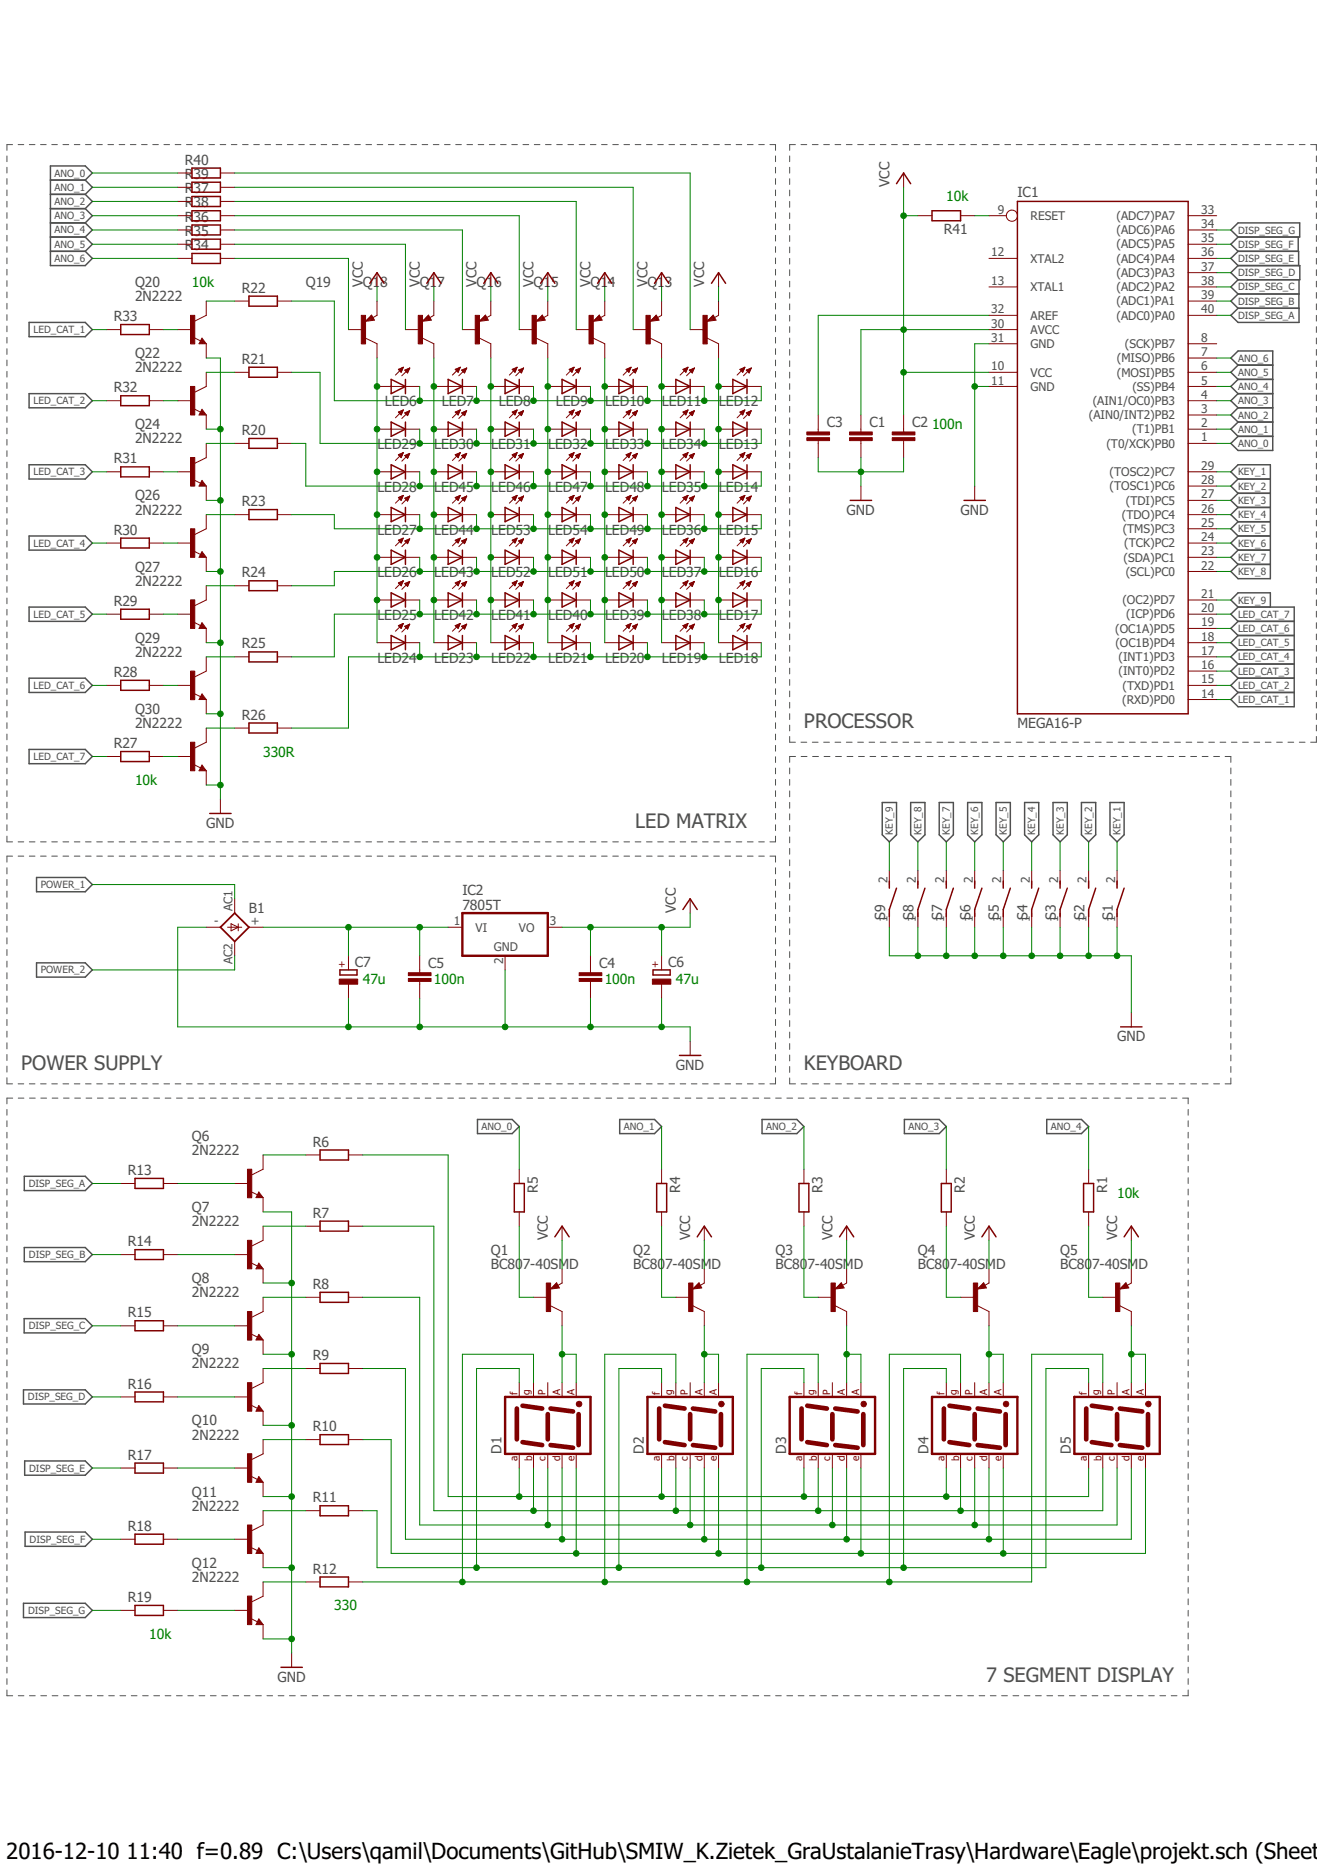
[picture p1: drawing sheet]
<svg xmlns="http://www.w3.org/2000/svg" width="210mm" height="297mm" viewBox="0 0 210 297" stroke-linecap="round" stroke-linejoin="round" font-family="sans-serif">
<defs><g id="words">
<g font-size="3.5">
<text x="1" y="295">2016-12-10</text>
<text x="20.1" y="295">11:40 f=0.89 C:\Users\qamil\Documents\GitHub\SMIW_K.Zietek_GraUstalanieTrasy\Hardware\Eagle\projekt.sch (Sheet:</text>
</g>
<g font-size="3.2" fill="#505050">
<text x="127.6" y="115.5">PROCESSOR</text>
<text x="100.8" y="131.3">LED MATRIX</text>
<text x="3.4" y="169.7">POWER SUPPLY</text>
<text x="127.6" y="169.7">KEYBOARD</text>
<text x="156.5" y="266.8">7 SEGMENT DISPLAY</text>
</g>
<g font-size="2.2" fill="#505050">
<text x="29.3" y="28.4">R39</text>
<text x="29.3" y="26.1">R40</text>
<text x="141.1" y="29.7" transform="rotate(-90 141.1 29.7)">VCC</text>
<text x="29.3" y="35.2">R36</text>
<text x="29.3" y="30.6">R37</text>
<text x="29.3" y="32.9">R38</text>
<text x="161.4" y="31.3">IC1</text>
<text x="29.3" y="39.7">R34</text>
<text x="29.3" y="37.4">R35</text>
<text x="149.7" y="37.1">R41</text>
<text x="21.4" y="47.8">2N2222</text>
<text x="21.4" y="45.5">Q20</text>
<text x="38.4" y="46.4">R22</text>
<text x="48.5" y="45.5">Q19</text>
<text x="57.6" y="45.5" transform="rotate(-90 57.6 45.5)">VCC</text>
<text x="57.6" y="45.5">Q1</text>
<text x="60.3" y="45.5">8</text>
<text x="66.6" y="45.5" transform="rotate(-90 66.6 45.5)">VCC</text>
<text x="66.6" y="45.5">Q1</text>
<text x="69.4" y="45.5">7</text>
<text x="75.6" y="45.5" transform="rotate(-90 75.6 45.5)">VCC</text>
<text x="75.6" y="45.5">Q1</text>
<text x="78.4" y="45.5">6</text>
<text x="84.6" y="45.5" transform="rotate(-90 84.6 45.5)">VCC</text>
<text x="84.6" y="45.5">Q1</text>
<text x="87.4" y="45.5">5</text>
<text x="93.7" y="45.5" transform="rotate(-90 93.7 45.5)">VCC</text>
<text x="93.7" y="45.5">Q1</text>
<text x="96.5" y="45.5">4</text>
<text x="102.7" y="45.5" transform="rotate(-90 102.7 45.5)">VCC</text>
<text x="102.7" y="45.5">Q1</text>
<text x="105.5" y="45.5">3</text>
<text x="111.7" y="45.5" transform="rotate(-90 111.7 45.5)">VCC</text>
<text x="18" y="51">R33</text>
<text x="21.4" y="59.1">2N2222</text>
<text x="21.4" y="56.8">Q22</text>
<text x="38.4" y="57.7">R21</text>
<text x="18" y="62.3">R32</text>
<text x="61.1" y="64.5">LED6</text>
<text x="70.1" y="64.5">LED7</text>
<text x="79.1" y="64.5">LED8</text>
<text x="88.2" y="64.5">LED9</text>
<text x="96" y="64.5">LED10</text>
<text x="105" y="64.5">LED11</text>
<text x="114.1" y="64.5">LED12</text>
<text x="21.4" y="70.4">2N2222</text>
<text x="21.4" y="68.1">Q24</text>
<text x="38.4" y="69">R20</text>
<text x="59.9" y="71.3">LED29</text>
<text x="68.9" y="71.3">LED30</text>
<text x="77.9" y="71.3">LED31</text>
<text x="87" y="71.3">LED32</text>
<text x="96" y="71.3">LED33</text>
<text x="105" y="71.3">LED34</text>
<text x="114.1" y="71.3">LED13</text>
<text x="131.2" y="67.8">C3</text>
<text x="137.9" y="67.8">C1</text>
<text x="144.7" y="67.8">C2</text>
<text x="18" y="73.5">R31</text>
<text x="21.4" y="81.7">2N2222</text>
<text x="21.4" y="79.4">Q26</text>
<text x="38.4" y="80.3">R23</text>
<text x="59.9" y="78">LED28</text>
<text x="68.9" y="78">LED45</text>
<text x="77.9" y="78">LED46</text>
<text x="87" y="78">LED47</text>
<text x="96" y="78">LED48</text>
<text x="105" y="78">LED35</text>
<text x="114.1" y="78">LED14</text>
<text x="134.3" y="81.7">GND</text>
<text x="152.4" y="81.7">GND</text>
<text x="18" y="84.8">R30</text>
<text x="59.9" y="84.8">LED27</text>
<text x="68.9" y="84.8">LED44</text>
<text x="77.9" y="84.8">LED53</text>
<text x="87" y="84.8">LED54</text>
<text x="96" y="84.8">LED49</text>
<text x="105" y="84.8">LED36</text>
<text x="114.1" y="84.8">LED15</text>
<text x="21.4" y="92.9">2N2222</text>
<text x="21.4" y="90.7">Q27</text>
<text x="38.4" y="91.6">R24</text>
<text x="59.9" y="91.6">LED26</text>
<text x="68.9" y="91.6">LED43</text>
<text x="77.9" y="91.6">LED52</text>
<text x="87" y="91.6">LED51</text>
<text x="96" y="91.6">LED50</text>
<text x="105" y="91.6">LED37</text>
<text x="114.1" y="91.6">LED16</text>
<text x="18" y="96.1">R29</text>
<text x="21.4" y="102">Q29</text>
<text x="59.9" y="98.4">LED25</text>
<text x="68.9" y="98.4">LED42</text>
<text x="77.9" y="98.4">LED41</text>
<text x="87" y="98.4">LED40</text>
<text x="96" y="98.4">LED39</text>
<text x="105" y="98.4">LED38</text>
<text x="114.1" y="98.4">LED17</text>
<text x="18" y="107.4">R28</text>
<text x="21.4" y="104.2">2N2222</text>
<text x="38.4" y="102.9">R25</text>
<text x="59.9" y="105.1">LED24</text>
<text x="68.9" y="105.1">LED23</text>
<text x="77.9" y="105.1">LED22</text>
<text x="87" y="105.1">LED21</text>
<text x="96" y="105.1">LED20</text>
<text x="105" y="105.1">LED19</text>
<text x="114.1" y="105.1">LED18</text>
<text x="21.4" y="113.3">Q30</text>
<text x="18" y="118.7">R27</text>
<text x="21.4" y="115.5">2N2222</text>
<text x="38.4" y="114.2">R26</text>
<text x="161.4" y="115.5">MEGA16-P</text>
<text x="32.7" y="131.3">GND</text>
<text x="73.4" y="142.1">IC2</text>
<text x="39.5" y="144.9">B1</text>
<text x="73.4" y="144.3">7805T</text>
<text x="107.2" y="144.9" transform="rotate(-90 107.2 144.9)">VCC</text>
<text x="140.4" y="146" transform="rotate(-90 140.4 146)">S9</text>
<text x="144.9" y="146" transform="rotate(-90 144.9 146)">S8</text>
<text x="149.5" y="146" transform="rotate(-90 149.5 146)">S7</text>
<text x="154" y="146" transform="rotate(-90 154 146)">S6</text>
<text x="158.5" y="146" transform="rotate(-90 158.5 146)">S5</text>
<text x="163" y="146" transform="rotate(-90 163 146)">S4</text>
<text x="167.5" y="146" transform="rotate(-90 167.5 146)">S3</text>
<text x="172" y="146" transform="rotate(-90 172 146)">S2</text>
<text x="176.6" y="146" transform="rotate(-90 176.6 146)">S1</text>
<text x="56.3" y="153.5">C7</text>
<text x="67.9" y="153.6">C5</text>
<text x="95" y="153.6">C4</text>
<text x="106" y="153.5">C6</text>
<text x="177.2" y="165.2">GND</text>
<text x="107.2" y="169.7">GND</text>
<text x="30.5" y="183.3">2N2222</text>
<text x="30.5" y="181">Q6</text>
<text x="49.6" y="181.9">R6</text>
<text x="20.3" y="186.5">R13</text>
<text x="85.3" y="189.2" transform="rotate(-90 85.3 189.2)">R5</text>
<text x="107.9" y="189.2" transform="rotate(-90 107.9 189.2)">R4</text>
<text x="130.5" y="189.2" transform="rotate(-90 130.5 189.2)">R3</text>
<text x="153.1" y="189.2" transform="rotate(-90 153.1 189.2)">R2</text>
<text x="175.6" y="189.2" transform="rotate(-90 175.6 189.2)">R1</text>
<text x="20.3" y="197.7">R14</text>
<text x="30.5" y="194.6">2N2222</text>
<text x="30.5" y="192.3">Q7</text>
<text x="49.6" y="193.2">R7</text>
<text x="86.9" y="196.8" transform="rotate(-90 86.9 196.8)">VCC</text>
<text x="109.5" y="196.8" transform="rotate(-90 109.5 196.8)">VCC</text>
<text x="132.1" y="196.8" transform="rotate(-90 132.1 196.8)">VCC</text>
<text x="154.6" y="196.8" transform="rotate(-90 154.6 196.8)">VCC</text>
<text x="177.2" y="196.8" transform="rotate(-90 177.2 196.8)">VCC</text>
<text x="30.5" y="203.6">Q8</text>
<text x="77.9" y="201.3">BC80</text>
<text x="77.9" y="199.1">Q1</text>
<text x="82.9" y="201.3">7-40SMD</text>
<text x="100.5" y="201.3">BC80</text>
<text x="100.5" y="199.1">Q2</text>
<text x="105.5" y="201.3">7-40SMD</text>
<text x="123" y="201.3">BC80</text>
<text x="123" y="199.1">Q3</text>
<text x="128.1" y="201.3">7-40SMD</text>
<text x="145.6" y="201.3">BC80</text>
<text x="145.6" y="199.1">Q4</text>
<text x="150.7" y="201.3">7-40SMD</text>
<text x="168.2" y="201.3">BC80</text>
<text x="168.2" y="199.1">Q5</text>
<text x="173.3" y="201.3">7-40SMD</text>
<text x="20.3" y="209">R15</text>
<text x="30.5" y="205.8">2N2222</text>
<text x="49.6" y="204.5">R8</text>
<text x="30.5" y="214.9">Q9</text>
<text x="49.6" y="215.8">R9</text>
<text x="20.3" y="220.3">R16</text>
<text x="30.5" y="217.1">2N2222</text>
<text x="30.5" y="226.2">Q10</text>
<text x="49.6" y="227.1">R10</text>
<text x="20.3" y="231.6">R17</text>
<text x="30.5" y="228.4">2N2222</text>
<text x="79.6" y="230.7" transform="rotate(-90 79.6 230.7)">D1</text>
<text x="102.1" y="230.7" transform="rotate(-90 102.1 230.7)">D2</text>
<text x="124.7" y="230.7" transform="rotate(-90 124.7 230.7)">D3</text>
<text x="147.3" y="230.7" transform="rotate(-90 147.3 230.7)">D4</text>
<text x="169.9" y="230.7" transform="rotate(-90 169.9 230.7)">D5</text>
<text x="30.5" y="239.7">2N2222</text>
<text x="30.5" y="237.5">Q11</text>
<text x="49.6" y="238.4">R11</text>
<text x="20.3" y="242.9">R18</text>
<text x="30.5" y="251">2N2222</text>
<text x="30.5" y="248.8">Q12</text>
<text x="49.6" y="249.7">R12</text>
<text x="20.3" y="254.2">R19</text>
<text x="44" y="266.8">GND</text>
</g>
<g font-size="2.2" fill="#008000">
<text x="150.1" y="32">10k</text>
<text x="30.5" y="45.5">10k</text>
<text x="147.9" y="68.1">100n</text>
<text x="21.4" y="124.6">10k</text>
<text x="41.7" y="120">330R</text>
<text x="57.6" y="156.2">47u</text>
<text x="68.8" y="156.2">100n</text>
<text x="95.9" y="156.2">100n</text>
<text x="107.2" y="156.2">47u</text>
<text x="177.2" y="190">10k</text>
<text x="53" y="255.5">330</text>
<text x="23.7" y="260">10k</text>
</g>
<g font-size="1.9" fill="#505050">
<text x="158.3" y="33.9">9</text>
<text x="163.5" y="34.9">RESET</text>
<text x="177.2" y="34.9">(ADC7)PA7</text>
<text x="190.6" y="33.9">33</text>
<text x="157.3" y="40.7">12</text>
<text x="163.5" y="41.7">XTAL2</text>
<text x="177.2" y="37.2">(ADC6)PA6</text>
<text x="177.2" y="39.4">(ADC5)PA5</text>
<text x="177.2" y="41.7">(ADC4)PA4</text>
<text x="190.6" y="36.2">34</text>
<text x="190.6" y="38.4">35</text>
<text x="190.6" y="40.7">36</text>
<text x="157.3" y="45.2">13</text>
<text x="163.5" y="46.2">XTAL1</text>
<text x="177.2" y="43.9">(ADC3)PA3</text>
<text x="177.2" y="46.2">(ADC2)PA2</text>
<text x="190.6" y="42.9">37</text>
<text x="190.6" y="45.2">38</text>
<text x="190.6" y="47.5">39</text>
<text x="157.3" y="52">30</text>
<text x="157.3" y="49.7">32</text>
<text x="163.5" y="53">AVCC</text>
<text x="163.5" y="50.7">AREF</text>
<text x="177.2" y="48.5">(ADC1)PA1</text>
<text x="177.2" y="50.7">(ADC0)PA0</text>
<text x="190.6" y="49.7">40</text>
<text x="157.3" y="54.2">31</text>
<text x="157.3" y="58.8">10</text>
<text x="163.5" y="55.2">GND</text>
<text x="163.5" y="59.7">VCC</text>
<text x="177.2" y="57.5">(MISO)PB6</text>
<text x="177.2" y="59.7">(MOSI)PB5</text>
<text x="178.5" y="55.2">(SCK)PB7</text>
<text x="190.6" y="54.2">8</text>
<text x="190.6" y="56.5">7</text>
<text x="190.6" y="58.8">6</text>
<text x="157.3" y="61">11</text>
<text x="163.5" y="62">GND</text>
<text x="173.4" y="64.3">(AIN1/OC0)PB3</text>
<text x="179.7" y="62">(SS)PB4</text>
<text x="190.6" y="61">5</text>
<text x="190.6" y="63.3">4</text>
<text x="190.6" y="65.5">3</text>
<text x="172.7" y="66.5">(AIN0/INT2)PB2</text>
<text x="175.5" y="71">(T0/XCK)PB0</text>
<text x="179.6" y="68.8">(T1)PB1</text>
<text x="190.6" y="67.8">2</text>
<text x="190.6" y="70">1</text>
<text x="176" y="75.6">(TOSC2)PC7</text>
<text x="176" y="77.8">(TOSC1)PC6</text>
<text x="190.6" y="74.6">29</text>
<text x="190.6" y="76.8">28</text>
<text x="178" y="82.3">(TDO)PC4</text>
<text x="178.6" y="80.1">(TDI)PC5</text>
<text x="190.6" y="79.1">27</text>
<text x="190.6" y="81.3">26</text>
<text x="190.6" y="83.6">25</text>
<text x="178.1" y="84.6">(TMS)PC3</text>
<text x="178.3" y="89.1">(SDA)PC1</text>
<text x="178.4" y="86.8">(TCK)PC2</text>
<text x="190.6" y="85.9">24</text>
<text x="190.6" y="88.1">23</text>
<text x="178.1" y="95.9">(OC2)PD7</text>
<text x="178.6" y="91.4">(SCL)PC0</text>
<text x="190.6" y="90.4">22</text>
<text x="190.6" y="94.9">21</text>
<text x="176.9" y="100.4">(OC1A)PD5</text>
<text x="178.7" y="98.1">(ICP)PD6</text>
<text x="190.6" y="101.7">18</text>
<text x="190.6" y="99.4">19</text>
<text x="190.6" y="97.1">20</text>
<text x="177" y="102.7">(OC1B)PD4</text>
<text x="177.5" y="107.2">(INT0)PD2</text>
<text x="177.5" y="104.9">(INT1)PD3</text>
<text x="190.6" y="106.2">16</text>
<text x="190.6" y="103.9">17</text>
<text x="178" y="111.7">(RXD)PD0</text>
<text x="178.1" y="109.4">(TXD)PD1</text>
<text x="190.6" y="110.7">14</text>
<text x="190.6" y="108.4">15</text>
<text x="140.8" y="140" transform="rotate(-90 140.8 140)">2</text>
<text x="145.3" y="140" transform="rotate(-90 145.3 140)">2</text>
<text x="149.8" y="140" transform="rotate(-90 149.8 140)">2</text>
<text x="154.3" y="140" transform="rotate(-90 154.3 140)">2</text>
<text x="158.8" y="140" transform="rotate(-90 158.8 140)">2</text>
<text x="163.4" y="140" transform="rotate(-90 163.4 140)">2</text>
<text x="167.9" y="140" transform="rotate(-90 167.9 140)">2</text>
<text x="172.4" y="140" transform="rotate(-90 172.4 140)">2</text>
<text x="176.9" y="140" transform="rotate(-90 176.9 140)">2</text>
<text x="34" y="146.8">-</text>
<text x="36.9" y="144.6" transform="rotate(-90 36.9 144.6)">AC1</text>
<text x="39.8" y="146.8">+</text>
<text x="72" y="146.8">1</text>
<text x="75.4" y="147.8">VI</text>
<text x="82.3" y="147.8">VO</text>
<text x="87.2" y="146.8">3</text>
<text x="140.8" y="146.2" transform="rotate(-90 140.8 146.2)">1</text>
<text x="145.3" y="146.2" transform="rotate(-90 145.3 146.2)">1</text>
<text x="149.8" y="146.2" transform="rotate(-90 149.8 146.2)">1</text>
<text x="154.3" y="146.2" transform="rotate(-90 154.3 146.2)">1</text>
<text x="158.8" y="146.2" transform="rotate(-90 158.8 146.2)">1</text>
<text x="163.4" y="146.2" transform="rotate(-90 163.4 146.2)">1</text>
<text x="167.9" y="146.2" transform="rotate(-90 167.9 146.2)">1</text>
<text x="172.4" y="146.2" transform="rotate(-90 172.4 146.2)">1</text>
<text x="176.9" y="146.2" transform="rotate(-90 176.9 146.2)">1</text>
<text x="36.9" y="153" transform="rotate(-90 36.9 153)">AC2</text>
<text x="78.3" y="151">GND</text>
<text x="79.8" y="153" transform="rotate(-90 79.8 153)">2</text>
</g>
<g font-size="1.6" fill="#505050">
<text x="8.7" y="28">ANO_0</text>
<text x="8.7" y="30.3">ANO_1</text>
<text x="8.7" y="32.5">ANO_2</text>
<text x="8.7" y="34.8">ANO_3</text>
<text x="8.7" y="37">ANO_4</text>
<text x="8.7" y="39.3">ANO_5</text>
<text x="8.7" y="41.6">ANO_6</text>
<text x="196.4" y="41.6">DISP_SEG_E</text>
<text x="196.4" y="39.3">DISP_SEG_F</text>
<text x="196.4" y="37.1">DISP_SEG_G</text>
<text x="196.4" y="46.1">DISP_SEG_C</text>
<text x="196.4" y="43.8">DISP_SEG_D</text>
<text x="5.3" y="52.9">LED_CAT_1</text>
<text x="196.4" y="50.6">DISP_SEG_A</text>
<text x="196.4" y="48.3">DISP_SEG_B</text>
<text x="196.4" y="59.6">ANO_5</text>
<text x="196.4" y="57.4">ANO_6</text>
<text x="5.3" y="64.1">LED_CAT_2</text>
<text x="196.4" y="64.2">ANO_3</text>
<text x="196.4" y="61.9">ANO_4</text>
<text x="196.4" y="70.9">ANO_0</text>
<text x="196.4" y="68.7">ANO_1</text>
<text x="196.4" y="66.4">ANO_2</text>
<text x="5.3" y="75.4">LED_CAT_3</text>
<text x="196.4" y="75.4">KEY_1</text>
<text x="196.4" y="77.7">KEY_2</text>
<text x="196.4" y="80">KEY_3</text>
<text x="196.4" y="82.2">KEY_4</text>
<text x="5.3" y="86.7">LED_CAT_4</text>
<text x="196.4" y="84.5">KEY_5</text>
<text x="196.4" y="86.7">KEY_6</text>
<text x="196.4" y="89">KEY_7</text>
<text x="196.4" y="91.2">KEY_8</text>
<text x="196.4" y="95.8">KEY_9</text>
<text x="5.3" y="98">LED_CAT_5</text>
<text x="196.4" y="98">LED_CAT_7</text>
<text x="196.4" y="100.3">LED_CAT_6</text>
<text x="196.4" y="102.5">LED_CAT_5</text>
<text x="196.4" y="104.8">LED_CAT_4</text>
<text x="196.4" y="107.1">LED_CAT_3</text>
<text x="5.3" y="109.3">LED_CAT_6</text>
<text x="196.4" y="109.3">LED_CAT_2</text>
<text x="196.4" y="111.6">LED_CAT_1</text>
<text x="5.3" y="120.6">LED_CAT_7</text>
<text x="141.7" y="132.5" transform="rotate(-90 141.7 132.5)">KEY_9</text>
<text x="146.2" y="132.5" transform="rotate(-90 146.2 132.5)">KEY_8</text>
<text x="150.7" y="132.5" transform="rotate(-90 150.7 132.5)">KEY_7</text>
<text x="155.2" y="132.5" transform="rotate(-90 155.2 132.5)">KEY_6</text>
<text x="159.7" y="132.5" transform="rotate(-90 159.7 132.5)">KEY_5</text>
<text x="164.2" y="132.5" transform="rotate(-90 164.2 132.5)">KEY_4</text>
<text x="168.8" y="132.5" transform="rotate(-90 168.8 132.5)">KEY_3</text>
<text x="173.3" y="132.5" transform="rotate(-90 173.3 132.5)">KEY_2</text>
<text x="177.8" y="132.5" transform="rotate(-90 177.8 132.5)">KEY_1</text>
<text x="6.5" y="140.9">POWER_1</text>
<text x="6.5" y="154.5">POWER_2</text>
<text x="76.4" y="179.3">ANO_0</text>
<text x="99" y="179.3">ANO_1</text>
<text x="121.6" y="179.3">ANO_2</text>
<text x="144.1" y="179.3">ANO_3</text>
<text x="166.7" y="179.3">ANO_4</text>
<text x="4.6" y="188.3">DISP_SEG_A</text>
<text x="4.6" y="199.6">DISP_SEG_B</text>
<text x="4.6" y="210.9">DISP_SEG_C</text>
<text x="4.4" y="222.2">DISP_SEG_D</text>
<text x="4.6" y="233.5">DISP_SEG_E</text>
<text x="4.7" y="244.8">DISP_SEG_F</text>
<text x="4.5" y="256.1">DISP_SEG_G</text>
</g>
<g font-size="1.6" fill="#800000">
<text x="54.8" y="153.6" transform="rotate(-90 54.8 153.6)">+</text>
<text x="104.5" y="153.6" transform="rotate(-90 104.5 153.6)">+</text>
<text x="82.1" y="221.4" transform="rotate(-90 82.1 221.4)">f</text>
<text x="84.1" y="221.4" transform="rotate(-90 84.1 221.4)">g</text>
<text x="86.5" y="221.4" transform="rotate(-90 86.5 221.4)">P</text>
<text x="88.9" y="221.4" transform="rotate(-90 88.9 221.4)">A</text>
<text x="91.2" y="221.4" transform="rotate(-90 91.2 221.4)">A</text>
<text x="104.7" y="221.4" transform="rotate(-90 104.7 221.4)">f</text>
<text x="106.6" y="221.4" transform="rotate(-90 106.6 221.4)">g</text>
<text x="109.1" y="221.4" transform="rotate(-90 109.1 221.4)">P</text>
<text x="111.5" y="221.4" transform="rotate(-90 111.5 221.4)">A</text>
<text x="113.8" y="221.4" transform="rotate(-90 113.8 221.4)">A</text>
<text x="127.3" y="221.4" transform="rotate(-90 127.3 221.4)">f</text>
<text x="129.2" y="221.4" transform="rotate(-90 129.2 221.4)">g</text>
<text x="131.7" y="221.4" transform="rotate(-90 131.7 221.4)">P</text>
<text x="134" y="221.4" transform="rotate(-90 134 221.4)">A</text>
<text x="136.3" y="221.4" transform="rotate(-90 136.3 221.4)">A</text>
<text x="149.8" y="221.4" transform="rotate(-90 149.8 221.4)">f</text>
<text x="151.8" y="221.4" transform="rotate(-90 151.8 221.4)">g</text>
<text x="154.3" y="221.4" transform="rotate(-90 154.3 221.4)">P</text>
<text x="156.6" y="221.4" transform="rotate(-90 156.6 221.4)">A</text>
<text x="158.9" y="221.4" transform="rotate(-90 158.9 221.4)">A</text>
<text x="172.4" y="221.4" transform="rotate(-90 172.4 221.4)">f</text>
<text x="174.4" y="221.4" transform="rotate(-90 174.4 221.4)">g</text>
<text x="176.9" y="221.4" transform="rotate(-90 176.9 221.4)">P</text>
<text x="179.2" y="221.4" transform="rotate(-90 179.2 221.4)">A</text>
<text x="181.5" y="221.4" transform="rotate(-90 181.5 221.4)">A</text>
<text x="82.1" y="231.9" transform="rotate(-90 82.1 231.9)">a</text>
<text x="84.4" y="231.9" transform="rotate(-90 84.4 231.9)">b</text>
<text x="86.5" y="231.9" transform="rotate(-90 86.5 231.9)">c</text>
<text x="88.9" y="231.9" transform="rotate(-90 88.9 231.9)">d</text>
<text x="91.2" y="231.9" transform="rotate(-90 91.2 231.9)">e</text>
<text x="104.7" y="231.9" transform="rotate(-90 104.7 231.9)">a</text>
<text x="107" y="231.9" transform="rotate(-90 107 231.9)">b</text>
<text x="109.1" y="231.9" transform="rotate(-90 109.1 231.9)">c</text>
<text x="111.5" y="231.9" transform="rotate(-90 111.5 231.9)">d</text>
<text x="113.8" y="231.9" transform="rotate(-90 113.8 231.9)">e</text>
<text x="127.3" y="231.9" transform="rotate(-90 127.3 231.9)">a</text>
<text x="129.6" y="231.9" transform="rotate(-90 129.6 231.9)">b</text>
<text x="131.7" y="231.9" transform="rotate(-90 131.7 231.9)">c</text>
<text x="134" y="231.9" transform="rotate(-90 134 231.9)">d</text>
<text x="136.3" y="231.9" transform="rotate(-90 136.3 231.9)">e</text>
<text x="149.9" y="231.9" transform="rotate(-90 149.9 231.9)">a</text>
<text x="152.2" y="231.9" transform="rotate(-90 152.2 231.9)">b</text>
<text x="154.3" y="231.9" transform="rotate(-90 154.3 231.9)">c</text>
<text x="156.6" y="231.9" transform="rotate(-90 156.6 231.9)">d</text>
<text x="158.9" y="231.9" transform="rotate(-90 158.9 231.9)">e</text>
<text x="172.4" y="231.9" transform="rotate(-90 172.4 231.9)">a</text>
<text x="174.7" y="231.9" transform="rotate(-90 174.7 231.9)">b</text>
<text x="176.9" y="231.9" transform="rotate(-90 176.9 231.9)">c</text>
<text x="179.2" y="231.9" transform="rotate(-90 179.2 231.9)">d</text>
<text x="181.5" y="231.9" transform="rotate(-90 181.5 231.9)">e</text>
</g>
</g></defs>
<g fill="none" stroke="#505050" stroke-width=".16">
<path d="M1.1 24.7v1M1.1 26.5v1M1.1 28.3v1M1.1 30.1v1M1.1 31.9v1M1.1 33.7v.9M1.1 35.5v.9M1.1 37.3v.9M1.1 39.1v.9M2 22.9h-.9v1M2.9 22.9h.9M4.7 22.9h.8"/>
<path d="M6.4 22.9h.9M8.2 22.9h.9M10 22.9h.9M11.8 22.9h.9M13.6 22.9h.9M15.3 22.9h.9M17.1 22.9h.9M18.9 22.9h.9M20.7 22.9h.9M22.5 22.9h.8M24.2 22.9h.9M26 22.9h.9"/>
<path d="M27.8 22.9h.9M29.6 22.9h.9M31.4 22.9h.9M33.1 22.9h.9M34.9 22.9h.9M36.7 22.9h.9M38.5 22.9h.9M40.3 22.9h.8M42 22.9h.9M43.8 22.9h.9M45.6 22.9h.9M47.4 22.9h.9"/>
<path d="M49.2 22.9h.9M50.9 22.9h.9M52.7 22.9h.9M54.5 22.9h.9M56.3 22.9h.9M58.1 22.9h.8M59.8 22.9h.9M61.6 22.9h.9M63.4 22.9h.9M65.2 22.9h.9M67 22.9h.9M68.7 22.9h.9"/>
<path d="M70.5 22.9h.9M72.3 22.9h.9M74.1 22.9h.9M75.9 22.9h.9M77.6 22.9h.9M79.4 22.9h.9M81.2 22.9h.9M83 22.9h.9M84.8 22.9h.9M86.6 22.9h.8M88.3 22.9h.9M90.1 22.9h.9"/>
<path d="M91.9 22.9h.9M93.7 22.9h.9M95.4 22.9h.9M97.2 22.9h.9M99 22.9h.9M100.8 22.9h.9M102.6 22.9h.9M104.4 22.9h.8M106.1 22.9h.9M107.9 22.9h.9M109.7 22.9h.9M111.5 22.9h.9"/>
<path d="M113.2 22.9h.9M115 22.9h.9M116.8 22.9h.9M118.6 22.9h.9M120.4 22.9h.9M122.2 22.9h.8v1M123 24.7v1M123 26.5v1M123 28.3v1M123 30.1v1M123 31.9v1M123 33.7v.9"/>
<path d="M123 35.5v.9M123 37.3v.9M123 39.1v.9M125.3 24.7v1M125.3 26.5v1M125.3 28.4v.9M125.3 30.2v.9M125.3 32v.9M125.3 33.8v.9M125.3 35.6v.9M125.3 37.4v.9M125.3 39.2v.9"/>
<path d="M126.2 22.9h-.9v1M127.1 22.9h.9M128.9 22.9h.9M130.7 22.9h.9M132.5 22.9h.9M134.3 22.9h.9M136.1 22.9h.9M137.9 22.9h.9M139.7 22.9h.9M141.5 22.9h.9M143.3 22.9h.9M145.1 22.9h.9"/>
<path d="M146.9 22.9h.9M148.7 22.9h.9M150.5 22.9h.9M152.3 22.9h.8M154 22.9h.9M155.8 22.9h.9M157.6 22.9h.9M159.4 22.9h.9M161.2 22.9h.9M163 22.9h.9M164.8 22.9h.9M166.6 22.9h.9"/>
<path d="M168.4 22.9h.9M170.2 22.9h.9M172 22.9h.9M173.8 22.9h.9M175.6 22.9h.9M177.4 22.9h.9M179.2 22.9h.9M181 22.9h.9M182.8 22.9h.9M184.6 22.9h.9M186.4 22.9h.9M188.2 22.9h.9"/>
<path d="M190 22.9h.9M191.8 22.9h.9M193.6 22.9h.9M195.4 22.9h.9M197.1 22.9h1M198.9 22.9h1M200.7 22.9h1M202.5 22.9h1M204.3 22.9h1M206.1 22.9h1M207.9 22.9h1v1M208.9 24.7v1"/>
<path d="M208.9 26.5v1M208.9 28.4v.9M208.9 30.2v.9M208.9 32v.9M208.9 33.8v.9M208.9 35.6v.9M208.9 37.4v.9M208.9 39.2v.9M1.1 40.9v.9M1.1 42.7v.9M1.1 44.5v.9M1.1 46.3v.9"/>
<path d="M1.1 48.1v.9M1.1 49.9v.9M1.1 51.7v.9M1.1 53.5v.9M1.1 55.3v.9M1.1 57.1v.9M1.1 58.9v.9M123 40.9v.9M123 42.7v.9M123 44.5v.9M123 46.3v.9M123 48.1v.9"/>
<path d="M123 49.9v.9M123 51.7v.9M123 53.5v.9M123 55.3v.9M123 57.1v.9M123 58.9v.9M125.3 41v.9M125.3 42.8v.9M125.3 44.6v.9M125.3 46.4v.9M125.3 48.2v.9M125.3 50v.9"/>
<path d="M125.3 51.8v.9M125.3 53.6v1M125.3 55.5v.9M125.3 57.3v.9M125.3 59.1v.9M208.9 41v.9M208.9 42.8v.9M208.9 44.6v.9M208.9 46.4v.9M208.9 48.2v.9M208.9 50v.9M208.9 51.8v.9"/>
<path d="M208.9 53.6v1M208.9 55.5v.9M208.9 57.3v.9M208.9 59.1v.9M1.1 60.7v.9M1.1 62.5v.9M1.1 64.3v.9M1.1 66.1v.9M1.1 67.9v.9M1.1 69.7v.9M1.1 71.5v.9M1.1 73.3v.9"/>
<path d="M1.1 75.1v.9M1.1 76.9v.9M1.1 78.7v.9M123 60.7v.9M123 62.5v.9M123 64.3v.9M123 66.1v.9M123 67.9v.9M123 69.7v.9M123 71.5v.9M123 73.3v.9M123 75.1v.9"/>
<path d="M123 76.9v.9M123 78.7v.9M125.3 60.9v.9M125.3 62.7v.9M125.3 64.5v.9M125.3 66.3v.9M125.3 68.1v.9M125.3 69.9v.9M125.3 71.7v.9M125.3 73.5v.9M125.3 75.3v.9M125.3 77.1v.9"/>
<path d="M125.3 78.9v.9M208.9 60.9v.9M208.9 62.7v.9M208.9 64.5v.9M208.9 66.3v.9M208.9 68.1v.9M208.9 69.9v.9M208.9 71.7v.9M208.9 73.5v.9M208.9 75.3v.9M208.9 77.1v.9M208.9 78.9v.9"/>
<path d="M1.1 80.5v.9M1.1 82.3v.9M1.1 84.1v.9M1.1 85.9v.9M1.1 87.7v.9M1.1 89.5v.9M1.1 91.3v.9M1.1 93.1v.9M1.1 94.9v.9M1.1 96.7v.9M1.1 98.5v.9M123 80.5v.9"/>
<path d="M123 82.3v.9M123 84.1v.9M123 85.9v.9M123 87.7v.9M123 89.5v.9M123 91.3v.9M123 93.1v.9M123 94.9v.9M123 96.7v.9M123 98.5v.9M125.3 80.7v1M125.3 82.5v1"/>
<path d="M125.3 84.3v1M125.3 86.1v1M125.3 88v.9M125.3 89.8v.9M125.3 91.6v.9M125.3 93.4v.9M125.3 95.2v.9M125.3 97v.9M125.3 98.8v.9M208.9 80.7v1M208.9 82.5v1M208.9 84.3v1"/>
<path d="M208.9 86.1v1M208.9 88v.9M208.9 89.8v.9M208.9 91.6v.9M208.9 93.4v.9M208.9 95.2v.9M208.9 97v.9M208.9 98.8v.9M1.1 100.3v.9M1.1 102.1v.9M1.1 103.9v.9M1.1 105.7v.9"/>
<path d="M1.1 107.5v.9M1.1 109.3v.9M1.1 111.1v.9M1.1 112.9v.9M1.1 114.7v.9M1.1 116.5v.9M1.1 118.3v.9M123 100.3v.9M123 102.1v.9M123 103.9v.9M123 105.7v.9M123 107.5v.9"/>
<path d="M123 109.3v.9M123 111.1v.9M123 112.9v.9M123 114.7v.9M123 116.5v.9M123 118.3v.9M125.3 100.6v.9M125.3 102.4v.9M125.3 104.2v.9M125.3 106v.9M125.3 107.8v1M125.3 109.6v1"/>
<path d="M125.3 111.4v1M125.3 113.2v1M125.3 115.1v.9M125.3 116.9v.9h.9M127.1 117.8h.9M128.9 117.8h.9M130.7 117.8h.9M132.5 117.8h.9M134.3 117.8h.9M136.1 117.8h.9M137.9 117.8h.9M139.7 117.8h.9"/>
<path d="M141.5 117.8h.9M143.3 117.8h.9M145.1 117.8h.9M146.9 117.8h.9M148.7 117.8h.9M150.5 117.8h.9M152.3 117.8h.8M154 117.8h.9M155.8 117.8h.9M157.6 117.8h.9M159.4 117.8h.9M161.2 117.8h.9"/>
<path d="M163 117.8h.9M164.8 117.8h.9M166.6 117.8h.9M168.4 117.8h.9M170.2 117.8h.9M172 117.8h.9M173.8 117.8h.9M175.6 117.8h.9M177.4 117.8h.9M179.2 117.8h.9M181 117.8h.9M182.8 117.8h.9"/>
<path d="M184.6 117.8h.9M186.4 117.8h.9M188.2 117.8h.9M190 117.8h.9M191.8 117.8h.9M193.6 117.8h.9M195.4 117.8h.9M197.1 117.8h1M198.9 117.8h1M200.7 117.8h1M202.5 117.8h1M204.3 117.8h1"/>
<path d="M206.1 117.8h1M208.9 116.9v.9h-1M208.9 100.6v.9M208.9 102.4v.9M208.9 104.2v.9M208.9 106v.9M208.9 107.8v1M208.9 109.6v1M208.9 111.4v1M208.9 113.2v1M208.9 115.1v.9M1.1 120.1v.9"/>
<path d="M1.1 121.9v.9M1.1 123.7v.9M1.1 125.5v.9M1.1 127.3v.9M1.1 129.1v.9M1.1 130.9v.9M1.1 132.7v.9h.9M1.1 137.7v1M1.1 139.6v.9M2 135.8h-.9v1M2.9 135.8h.9M2.9 133.6h.9"/>
<path d="M4.7 135.8h.8M4.7 133.6h.8M6.4 135.8h.9M6.4 133.6h.9M8.2 135.8h.9M8.2 133.6h.9M10 135.8h.9M10 133.6h.9M11.8 135.8h.9M11.8 133.6h.9M13.6 135.8h.9M13.6 133.6h.9"/>
<path d="M15.3 135.8h.9M15.3 133.6h.9M17.1 135.8h.9M17.1 133.6h.9M18.9 135.8h.9M18.9 133.6h.9M20.7 135.8h.9M20.7 133.6h.9M22.5 135.8h.8M22.5 133.6h.8M24.2 135.8h.9M24.2 133.6h.9"/>
<path d="M26 135.8h.9M26 133.6h.9M27.8 135.8h.9M27.8 133.6h.9M29.6 135.8h.9M29.6 133.6h.9M31.4 135.8h.9M31.4 133.6h.9M33.1 135.8h.9M33.1 133.6h.9M34.9 135.8h.9M34.9 133.6h.9"/>
<path d="M36.7 135.8h.9M36.7 133.6h.9M38.5 135.8h.9M38.5 133.6h.9M40.3 135.8h.8M40.3 133.6h.8M42 135.8h.9M42 133.6h.9M43.8 135.8h.9M43.8 133.6h.9M45.6 135.8h.9M45.6 133.6h.9"/>
<path d="M47.4 135.8h.9M47.4 133.6h.9M49.2 135.8h.9M49.2 133.6h.9M50.9 135.8h.9M50.9 133.6h.9M52.7 135.8h.9M52.7 133.6h.9M54.5 135.8h.9M54.5 133.6h.9M56.3 135.8h.9M56.3 133.6h.9"/>
<path d="M58.1 135.8h.8M58.1 133.6h.8M59.8 135.8h.9M59.8 133.6h.9M61.6 135.8h.9M61.6 133.6h.9M63.4 135.8h.9M63.4 133.6h.9M65.2 135.8h.9M65.2 133.6h.9M67 135.8h.9M67 133.6h.9"/>
<path d="M68.7 135.8h.9M68.7 133.6h.9M70.5 135.8h.9M70.5 133.6h.9M72.3 135.8h.9M72.3 133.6h.9M74.1 135.8h.9M74.1 133.6h.9M75.9 135.8h.9M75.9 133.6h.9M77.6 135.8h.9M77.6 133.6h.9"/>
<path d="M79.4 135.8h.9M79.4 133.6h.9M81.2 135.8h.9M81.2 133.6h.9M83 135.8h.9M83 133.6h.9M84.8 135.8h.9M84.8 133.6h.9M86.6 135.8h.8M86.6 133.6h.8M88.3 135.8h.9M88.3 133.6h.9"/>
<path d="M90.1 135.8h.9M90.1 133.6h.9M91.9 135.8h.9M91.9 133.6h.9M93.7 135.8h.9M93.7 133.6h.9M95.4 135.8h.9M95.4 133.6h.9M97.2 135.8h.9M97.2 133.6h.9M99 135.8h.9M99 133.6h.9"/>
<path d="M100.8 135.8h.9M100.8 133.6h.9M102.6 135.8h.9M102.6 133.6h.9M104.4 135.8h.8M104.4 133.6h.8M106.1 135.8h.9M106.1 133.6h.9M107.9 135.8h.9M107.9 133.6h.9M109.7 135.8h.9M109.7 133.6h.9"/>
<path d="M111.5 135.8h.9M111.5 133.6h.9M113.2 135.8h.9M113.2 133.6h.9M115 135.8h.9M115 133.6h.9M116.8 135.8h.9M116.8 133.6h.9M118.6 135.8h.9M118.6 133.6h.9M120.4 135.8h.9M120.4 133.6h.9"/>
<path d="M122.2 135.8h.8v1M123 120.1v.9M123 121.9v.9M123 123.7v.9M123 125.5v.9M123 127.3v.9M123 129.1v.9M123 130.9v.9M123 132.7v.9h-.8M123 137.7v1M123 139.6v.9M125.3 121.9v.9"/>
<path d="M125.3 123.7v.9M125.3 125.5v.9M125.3 127.3v.9M125.3 129.1v1M125.3 131v.9M125.3 132.8v.9M125.3 134.6v1M125.3 136.4v1M125.3 138.3v.9M126.2 120h-.9v1M127.1 120h.9M128.9 120h1"/>
<path d="M130.7 120h1M132.6 120h.9M134.4 120h.9M136.2 120h.9M138 120h.9M139.8 120h1M141.6 120h1M143.5 120h.9M145.3 120h.9M147.1 120h.9M148.9 120h1M150.7 120h1"/>
<path d="M152.6 120h.9M154.4 120h.9M156.2 120h.9M158 120h.9M159.8 120h1M161.6 120h1M163.5 120h.9M165.3 120h.9M167.1 120h.9M168.9 120h.9M170.7 120h1M172.6 120h.9"/>
<path d="M174.4 120h.9M176.2 120h.9M178 120h.9M179.8 120h1M181.7 120h.9M183.5 120h.9M185.3 120h.9M187.1 120h.9M188.9 120h.9M190.7 120h1M192.6 120h.9M194.4 120h.9v1"/>
<path d="M195.3 121.9v.9M195.3 123.7v.9M195.3 125.5v.9M195.3 127.3v.9M195.3 129.1v1M195.3 131v.9M195.3 132.8v.9M195.3 134.6v1M195.3 136.4v1M195.3 138.3v.9M1.1 141.4v1M1.1 143.3v.9"/>
<path d="M1.1 145.1v1M1.1 147v.9M1.1 148.8v1M1.1 150.7v.9M1.1 152.5v1M1.1 154.3v1M1.1 156.2v1M1.1 158.1v.9M1.1 159.9v1M123 141.4v1M123 143.3v.9M123 145.1v1"/>
<path d="M123 147v.9M123 148.8v1M123 150.7v.9M123 152.5v1M123 154.3v1M123 156.2v1M123 158.1v.9M123 159.9v1M125.3 140.1v.9M125.3 141.9v.9M125.3 143.7v1M125.3 145.5v1"/>
<path d="M125.3 147.4v.9M125.3 149.2v.9M125.3 151v.9M125.3 152.8v1M125.3 154.6v1M125.3 156.5v.9M125.3 158.3v.9M195.3 140.1v.9M195.3 141.9v.9M195.3 143.7v1M195.3 145.5v1M195.3 147.4v.9"/>
<path d="M195.3 149.2v.9M195.3 151v.9M195.3 152.8v1M195.3 154.6v1M195.3 156.5v.9M195.3 158.3v.9M1.1 171v1h.9M1.1 161.8v.9M1.1 163.6v1M1.1 165.5v.9M1.1 167.3v1M1.1 169.2v.9"/>
<path d="M1.1 176v1M1.1 177.8v1M1.1 179.7v.9M2 174.2h-.9v1M2.9 172h.9M2.9 174.2h.9M4.7 172h.8M4.7 174.2h.9M6.4 172h.9M6.5 174.2h.9M8.2 172h.9M8.3 174.2h.9"/>
<path d="M10 172h.9M10.1 174.2h.9M11.8 172h.9M11.9 174.2h.9M13.6 172h.9M13.7 174.2h.9M15.3 172h.9M15.5 174.2h.9M17.1 172h.9M17.3 174.2h.8M18.9 172h.9M19 174.2h.9"/>
<path d="M20.7 172h.9M20.8 174.2h.9M22.5 172h.8M22.6 174.2h.9M24.2 172h.9M24.4 174.2h.9M26 172h.9M26.2 174.2h.9M27.8 172h.9M28 174.2h.9M29.6 172h.9M29.8 174.2h.9"/>
<path d="M31.4 172h.9M31.6 174.2h.9M33.1 172h.9M33.4 174.2h.9M34.9 172h.9M35.2 174.2h.9M36.7 172h.9M37 174.2h.9M38.5 172h.9M38.8 174.2h.9M40.3 172h.8M40.6 174.2h.9"/>
<path d="M42 172h.9M42.4 174.2h.8M43.8 172h.9M44.1 174.2h.9M45.6 172h.9M45.9 174.2h.9M47.4 172h.9M47.7 174.2h.9M49.2 172h.9M49.5 174.2h.9M50.9 172h.9M51.3 174.2h.9"/>
<path d="M52.7 172h.9M53.1 174.2h.9M54.5 172h.9M54.9 174.2h.9M56.3 172h.9M56.7 174.2h.9M58.1 172h.8M58.5 174.2h.9M59.8 172h.9M60.3 174.2h.9M61.6 172h.9M62.1 174.2h.9"/>
<path d="M63.4 172h.9M63.9 174.2h.9M65.2 172h.9M65.7 174.2h.9M67 172h.9M67.5 174.2h.9M68.7 172h.9M69.3 174.2h.8M70.5 172h.9M71 174.2h.9M72.3 172h.9M72.8 174.2h.9"/>
<path d="M74.1 172h.9M74.6 174.2h.9M75.9 172h.9M76.4 174.2h.9M77.6 172h.9M78.2 174.2h.9M79.4 172h.9M80 174.2h.9M81.2 172h.9M81.8 174.2h.9M83 172h.9M83.6 174.2h.9"/>
<path d="M84.8 172h.9M85.4 174.2h.9M86.6 172h.8M87.2 174.2h.9M88.3 172h.9M89 174.2h.9M90.1 172h.9M90.8 174.2h.9M91.9 172h.9M92.6 174.2h.9M93.7 172h.9M94.4 174.2h.9"/>
<path d="M95.4 172h.9M96.2 174.2h.8M97.2 172h.9M97.9 174.2h.9M99 172h.9M99.7 174.2h.9M100.8 172h.9M101.5 174.2h.9M102.6 172h.9M103.3 174.2h.9M104.4 172h.8M105.1 174.2h.9"/>
<path d="M106.1 172h.9M106.9 174.2h.9M107.9 172h.9M108.7 174.2h.9M109.7 172h.9M110.5 174.2h.9M111.5 172h.9M112.3 174.2h.9M113.2 172h.9M114.1 174.2h.9M115 172h.9M115.9 174.2h.9"/>
<path d="M116.8 172h.9M117.7 174.2h.9M118.6 172h.9M119.5 174.2h.9M120.4 172h.9M121.3 174.2h.9M123 171v1h-.8M123 161.8v.9M123 163.6v1M123 165.5v.9M123 167.3v1M123 169.2v.9"/>
<path d="M123.1 174.2h.9M124.8 174.2h1M125.3 160.1v1M125.3 161.9v1M125.3 163.8v.9M125.3 165.6v.9M125.3 167.4v.9M125.3 169.2v1M125.3 171v1h.9M126.6 174.2h1M127.1 172h.9M128.4 174.2h.9"/>
<path d="M128.9 172h1M130.2 174.2h.9M130.7 172h1M132 174.2h.9M132.6 172h.9M133.8 174.2h.9M134.4 172h.9M135.6 174.2h.9M136.2 172h.9M137.4 174.2h.9M138 172h.9M139.2 174.2h.9"/>
<path d="M139.8 172h1M141 174.2h.9M141.6 172h1M142.8 174.2h.9M143.5 172h.9M144.6 174.2h.9M145.3 172h.9M146.4 174.2h.9M147.1 172h.9M148.2 174.2h.9M148.9 172h1M149.9 174.2h1"/>
<path d="M150.7 172h1M151.7 174.2h1M152.6 172h.9M153.5 174.2h1M154.4 172h.9M155.3 174.2h.9M156.2 172h.9M157.1 174.2h.9M158 172h.9M158.9 174.2h.9M159.8 172h1M160.7 174.2h.9"/>
<path d="M161.6 172h1M162.5 174.2h.9M163.5 172h.9M164.3 174.2h.9M165.3 172h.9M166.1 174.2h.9M167.1 172h.9M167.9 174.2h.9M168.9 172h.9M169.7 174.2h.9M170.7 172h1M171.5 174.2h.9"/>
<path d="M172.6 172h.9M173.3 174.2h.9M174.4 172h.9M175.1 174.2h.9M176.2 172h.9M176.8 174.2h1M178 172h.9M178.6 174.2h1M179.8 172h1M180.4 174.2h1M181.7 172h.9M182.2 174.2h.9"/>
<path d="M183.5 172h.9M184 174.2h.9M185.3 172h.9M185.8 174.2h.9M187.1 172h.9M187.6 174.2h.9v1M188.5 176v1M188.5 177.8v1M188.5 179.7v.9M188.9 172h.9M190.7 172h1M192.6 172h.9"/>
<path d="M195.3 160.1v1M195.3 161.9v1M195.3 163.8v.9M195.3 165.6v.9M195.3 167.4v.9M195.3 169.2v1M195.3 171v1h-.9M1.1 181.5v.9M1.1 183.3v.9M1.1 185.1v.9M1.1 186.9v.9M1.1 188.7v.9"/>
<path d="M1.1 190.5v.9M1.1 192.3v.9M1.1 194.1v.9M1.1 195.9v.9M1.1 197.7v.9M1.1 199.5v.9M188.5 181.5v.9M188.5 183.3v.9M188.5 185.1v.9M188.5 186.9v.9M188.5 188.7v.9M188.5 190.5v.9"/>
<path d="M188.5 192.3v.9M188.5 194.1v.9M188.5 195.9v.9M188.5 197.7v.9M188.5 199.5v.9M1.1 201.3v.9M1.1 203.1v.9M1.1 204.9v1M1.1 206.8v.9M1.1 208.6v.9M1.1 210.4v.9M1.1 212.2v.9"/>
<path d="M1.1 214v.9M1.1 215.8v.9M1.1 217.6v.9M1.1 219.4v.9M188.5 201.3v.9M188.5 203.1v.9M188.5 204.9v1M188.5 206.8v.9M188.5 208.6v.9M188.5 210.4v.9M188.5 212.2v.9M188.5 214v.9"/>
<path d="M188.5 215.8v.9M188.5 217.6v.9M188.5 219.4v.9M1.1 221.2v.9M1.1 223v.9M1.1 224.8v.9M1.1 226.6v.9M1.1 228.4v.9M1.1 230.2v.9M1.1 232v1M1.1 233.8v1M1.1 235.6v1"/>
<path d="M1.1 237.4v1M1.1 239.3v.9M188.5 221.2v.9M188.5 223v.9M188.5 224.8v.9M188.5 226.6v.9M188.5 228.4v.9M188.5 230.2v.9M188.5 232v1M188.5 233.8v1M188.5 235.6v1M188.5 237.4v1"/>
<path d="M188.5 239.3v.9M1.1 241.1v.9M1.1 242.9v.9M1.1 244.7v.9M1.1 246.5v.9M1.1 248.3v.9M1.1 250.1v.9M1.1 251.9v.9M1.1 253.7v.9M1.1 255.5v.9M1.1 257.3v.9M1.1 259.1v1"/>
<path d="M188.5 241.1v.9M188.5 242.9v.9M188.5 244.7v.9M188.5 246.5v.9M188.5 248.3v.9M188.5 250.1v.9M188.5 251.9v.9M188.5 253.7v.9M188.5 255.5v.9M188.5 257.3v.9M188.5 259.1v1M1.1 260.9v1"/>
<path d="M1.1 262.7v1M1.1 264.5v1M1.1 266.4v.9M1.1 268.2v.9h.9M2.9 269.1h.9M4.7 269.1h.9M6.5 269.1h.9M8.3 269.1h.9M10.1 269.1h.9M11.9 269.1h.9M13.7 269.1h.9M15.5 269.1h.9"/>
<path d="M17.3 269.1h.8M19 269.1h.9M20.8 269.1h.9M22.6 269.1h.9M24.4 269.1h.9M26.2 269.1h.9M28 269.1h.9M29.8 269.1h.9M31.6 269.1h.9M33.4 269.1h.9M35.2 269.1h.9M37 269.1h.9"/>
<path d="M38.8 269.1h.9M40.6 269.1h.9M42.4 269.1h.8M44.1 269.1h.9M45.9 269.1h.9M47.7 269.1h.9M49.5 269.1h.9M51.3 269.1h.9M53.1 269.1h.9M54.9 269.1h.9M56.7 269.1h.9M58.5 269.1h.9"/>
<path d="M60.3 269.1h.9M62.1 269.1h.9M63.9 269.1h.9M65.7 269.1h.9M67.5 269.1h.9M69.3 269.1h.8M71 269.1h.9M72.8 269.1h.9M74.6 269.1h.9M76.4 269.1h.9M78.2 269.1h.9M80 269.1h.9"/>
<path d="M81.8 269.1h.9M83.6 269.1h.9M85.4 269.1h.9M87.2 269.1h.9M89 269.1h.9M90.8 269.1h.9M92.6 269.1h.9M94.4 269.1h.9M96.2 269.1h.8M97.9 269.1h.9M99.7 269.1h.9M101.5 269.1h.9"/>
<path d="M103.3 269.1h.9M105.1 269.1h.9M106.9 269.1h.9M108.7 269.1h.9M110.5 269.1h.9M112.3 269.1h.9M114.1 269.1h.9M115.9 269.1h.9M117.7 269.1h.9M119.5 269.1h.9M121.3 269.1h.9M123.1 269.1h.9"/>
<path d="M124.8 269.1h1M126.6 269.1h1M128.4 269.1h.9M130.2 269.1h.9M132 269.1h.9M133.8 269.1h.9M135.6 269.1h.9M137.4 269.1h.9M139.2 269.1h.9M141 269.1h.9M142.8 269.1h.9M144.6 269.1h.9"/>
<path d="M146.4 269.1h.9M148.2 269.1h.9M149.9 269.1h1M151.7 269.1h1M153.5 269.1h1M155.3 269.1h.9M157.1 269.1h.9M158.9 269.1h.9M160.7 269.1h.9M162.5 269.1h.9M164.3 269.1h.9M166.1 269.1h.9"/>
<path d="M167.9 269.1h.9M169.7 269.1h.9M171.5 269.1h.9M173.3 269.1h.9M175.1 269.1h.9M176.8 269.1h1M178.6 269.1h1M180.4 269.1h1M182.2 269.1h.9M184 269.1h.9M185.8 269.1h.9M188.5 268.2v.9h-.9"/>
<path d="M188.5 260.9v1M188.5 262.7v1M188.5 264.5v1M188.5 266.4v.9"/>
</g>
<g fill="none" stroke="#505050" stroke-width=".23">
<path d="M8 39.9h5.5M8 37.6h5.5M8 35.4h5.5M8 28.6h5.5M8 30.8h5.5M8 33.1h5.5M13.5 28.6l1.1-1.1-1.1-1.2h-5.5v15.8h5.5l1.1-1.1-1.1-1.1M13.5 28.6l1.1 1.1-1.1 1.1M13.5 30.8l1.1 1.2-1.1 1.1M13.5 33.1l1.1 1.1-1.1 1.2M13.5 35.4l1.1 1.1-1.1 1.1M13.5 37.6l1.1 1.2-1.1 1.1"/>
<path d="M195.3 36.5l1.1-1.1h9.8v2.2h-9.8zM196.4 39.9l-1.1 1.1 1.1 1.1M196.4 39.9h9.6v2.2M196.4 37.6l-1.1 1.2 1.1 1.1M206 37.6v2.3M4.6 51.2h8.9l1.1 1.1-1.1 1.1h-8.9zM196.4 48.9h9.7M196.4 46.7l-1.1 1.1 1.1 1.1M196.4 46.7h9.7M196.4 44.4l-1.1 1.1 1.1 1.2M196.4 42.1h9.8v2.3h-9.8M196.4 42.1l-1.1 1.2 1.1 1.1"/>
<path d="M196.4 57.9l-1.1-1.1 1.1-1.1h5.5v15.8h-5.5l-1.1-1.1 1.1-1.2M196.4 57.9l-1.1 1.2 1.1 1.1M196.4 57.9h5.5M206.1 44.4v6.8h-9.7l-1.1-1.2 1.1-1.1M4.6 62.5h8.9l1.1 1.1-1.1 1.1h-8.9zM4.6 73.7h8.9l1.1 1.2-1.1 1.1h-8.9zM196.4 76l-1.1-1.1 1.1-1.2h5.1v18.1h-5.1l-1.1-1.1 1.1-1.1M196.4 76h5.1M196.4 76l-1.1 1.1 1.1 1.2M196.4 78.3h5.1M196.4 78.3l-1.1 1.1 1.1 1.1M196.4 64.7h5.5"/>
<path d="M196.4 62.5h5.5M196.4 69.2h5.5M196.4 67l-1.1 1.1 1.1 1.1M196.4 67h5.5M196.4 64.7l-1.1 1.1 1.1 1.2M196.4 62.5l-1.1 1.1 1.1 1.1M196.4 60.2l-1.1 1.1 1.1 1.2M196.4 60.2h5.5M4.6 85h8.9l1.1 1.2-1.1 1.1h-8.9zM4.6 96.3h8.9l1.1 1.2-1.1 1.1h-8.9zM196.4 96.3l-1.1 1.2 1.1 1.1M196.4 96.3h8.9v15.8h-8.9l-1.1-1.1 1.1-1.1"/>
<path d="M196.4 98.6h8.9M196.4 96.3l-1.1-1.1 1.1-1.1h5.1v2.2M196.4 80.5h5.1M196.4 80.5l-1.1 1.2 1.1 1.1M196.4 82.8h5.1M196.4 82.8l-1.1 1.1 1.1 1.1M196.4 85h5.1M196.4 85l-1.1 1.2 1.1 1.1M196.4 87.3h5.1M196.4 98.6l-1.1 1.1 1.1 1.1M196.4 87.3l-1.1 1.1 1.1 1.2M196.4 89.6h5.1"/>
<path d="M4.6 118.9h8.9l1.1 1.1-1.1 1.2h-8.9zM4.6 107.6h8.9l1.1 1.2-1.1 1.1h-8.9zM196.4 100.8l-1.1 1.2 1.1 1.1M196.4 109.9h8.9M196.4 107.6h8.9M196.4 100.8h8.9M196.4 103.1h8.9M196.4 103.1l-1.1 1.1 1.1 1.2M196.4 105.4h8.9M196.4 105.4l-1.1 1.1 1.1 1.1M196.4 107.6l-1.1 1.2 1.1 1.1M5.8 139.2h7.7l1.1 1.2-1.1 1.1h-7.7z"/>
<path d="M140 127.3h2.2v5.2l-1.1 1.1-1.1-1.1zM144.5 127.3h2.2v5.2l-1.1 1.1-1.1-1.1zM149 127.3h2.3v5.2l-1.2 1.1-1.1-1.1zM153.5 127.3h2.3v5.2l-1.2 1.1-1.1-1.1zM158 127.3h2.3v5.2l-1.1 1.1-1.2-1.1zM162.6 127.3h2.2v5.2l-1.1 1.1-1.1-1.1zM167.1 127.3h2.2v5.2l-1.1 1.1-1.1-1.1zM171.6 127.3h2.2v5.2l-1.1 1.1-1.1-1.1zM176.1 127.3h2.3v5.2l-1.2 1.1-1.1-1.1zM5.8 152.8h7.7l1.1 1.1-1.1 1.1h-7.7zM75.8 177.6h5.5l1.1 1.2-1.1 1.1h-5.5zM98.3 177.6h5.5l1.2 1.2-1.2 1.1h-5.5z"/>
<path d="M120.9 177.6h5.5l1.2 1.2-1.2 1.1h-5.5zM143.5 177.6h5.5l1.1 1.2-1.1 1.1h-5.5zM166.1 177.6h5.5l1.1 1.2-1.1 1.1h-5.5zM3.9 186.6h9.6l1.1 1.2-1.1 1.1h-9.6zM3.9 198h9.6l1.1 1.1-1.1 1.1h-9.6zM3.8 209.2h9.7l1.1 1.2-1.1 1.1h-9.7zM3.7 220.5h9.8l1.1 1.2-1.1 1.1h-9.8zM3.9 231.8h9.6l1.1 1.1-1.1 1.2h-9.6zM3.7 254.4h9.8l1.1 1.1-1.1 1.2h-9.8zM4 243.1h9.5l1.1 1.1-1.1 1.2h-9.5z"/>
</g>
<g fill="none" stroke="#800000" stroke-width=".23">
<path d="M30.5 26.7h4.5v1.5h-4.5zM30.5 28.9h4.5v1.6h-4.5zM30.5 31.2h4.5v1.6h-4.5zM30.5 33.4h4.5v1.6h-4.5zM30.5 35.7h4.5v1.6h-4.5zM30.5 38h4.5v1.5h-4.5zM142.2 29.1l1.2-1.6 1.1 1.6M147.9 33.4h4.5v1.6h-4.5zM161.4 32h27.1v81.3h-27.1zM19.2 51.5h4.5v1.6h-4.5zM30.5 40.2h4.5v1.6h-4.5zM32 54.1l.2 .2h-.4l.2-.4 .5 .5h-.7"/>
<path d="M39.5 47h4.5v1.6h-4.5zM39.5 58.3h4.5v1.6h-4.5zM58.7 45l1.1-1.7 1.1 1.7M58.9 50.6h-.3l.3-.2 .2 .3-.9 .1 .7-.7 .3 .6M67.7 45l1.1-1.7 1.2 1.7M67.9 50.6h-.3l.3-.2 .3 .3-.9 .1 .6-.7 .4 .6M76.8 45l1.1-1.7 1.1 1.7M77 50.6h-.4l.4-.2 .2 .3-.9 .1 .7-.7 .3 .6M85.8 45l1.1-1.7 1.1 1.7M86 50.6h-.3l.3-.2 .2 .3-.9 .1 .7-.7 .3 .6M94.8 45l1.1-1.7 1.2 1.7M95 50.6h-.3l.3-.2 .3 .3-.9 .1 .6-.7 .4 .6"/>
<path d="M103.8 45l1.2-1.7 1.1 1.7M104.1 50.6h-.4l.4-.2 .2 .3-.9 .1 .7-.7 .3 .6M112.9 45l1.1-1.7 1.1 1.7M113.1 50.6h-.3l.3-.2 .2 .3-.9 .1 .7-.7 .3 .6M19.2 62.8h4.5v1.6h-4.5zM19.2 74.1h4.5v1.6h-4.5zM32 65.4l.2 .2h-.4l.2-.4 .5 .5h-.7M32 76.7l.2 .2h-.4l.2-.4 .5 .5h-.7M39.5 69.6h4.5v1.5h-4.5zM62.1 60.2l2.2 1.1-2.2 1.2zM62.1 67l2.2 1.1-2.2 1.1zM62.1 73.7l2.2 1.2-2.2 1.1z"/>
<path d="M64.3 60.2v2.3M64.3 67v2.2M64.3 73.7v2.3M71.1 60.2l2.3 1.1-2.3 1.2zM71.1 67l2.3 1.1-2.3 1.1zM71.1 73.7l2.3 1.2-2.3 1.1zM73.4 60.2v2.3M73.4 67v2.2M73.4 73.7v2.3M80.1 60.2l2.3 1.1-2.3 1.2zM80.1 67l2.3 1.1-2.3 1.1zM80.1 73.7l2.3 1.2-2.3 1.1z"/>
<path d="M82.4 60.2v2.3M82.4 67v2.2M82.4 73.7v2.3M89.2 60.2l2.2 1.1-2.2 1.2zM89.2 67l2.2 1.1-2.2 1.1zM89.2 73.7l2.2 1.2-2.2 1.1zM91.4 60.2v2.3M91.4 67v2.2M91.4 73.7v2.3M98.2 60.2l2.3 1.1-2.3 1.2zM98.2 67l2.3 1.1-2.3 1.1zM98.2 73.7l2.3 1.2-2.3 1.1z"/>
<path d="M100.5 60.2v2.3M100.5 67v2.2M100.5 73.7v2.3M107.2 60.2l2.3 1.1-2.3 1.2zM107.2 67l2.3 1.1-2.3 1.1zM107.2 73.7l2.3 1.2-2.3 1.1zM109.5 60.2v2.3M109.5 67v2.2M109.5 73.7v2.3M116.3 73.7l2.2 1.2-2.2 1.1zM116.3 60.2l2.2 1.1-2.2 1.2zM116.3 67l2.2 1.1-2.2 1.1z"/>
<path d="M118.5 60.2v2.3M118.5 67v2.2M118.5 73.7v2.3M134.9 79.4h3.4M153 79.4h3.3M19.2 85.4h4.5v1.6h-4.5zM19.2 96.7h4.5v1.6h-4.5zM32 88l.2 .2h-.4l.2-.4 .5 .5h-.7M32 99.3l.2 .2h-.4l.2-.5 .5 .6h-.7M39.5 80.9h4.5v1.5h-4.5zM39.5 92.2h4.5v1.5h-4.5zM62.1 80.5l2.2 1.2-2.2 1.1z"/>
<path d="M62.1 87.3l2.2 1.1-2.2 1.2zM62.1 94.1l2.2 1.1-2.2 1.1zM64.3 80.5v2.3M64.3 87.3v2.3M64.3 94.1v2.2M71.1 80.5l2.3 1.2-2.3 1.1zM71.1 87.3l2.3 1.1-2.3 1.2zM71.1 94.1l2.3 1.1-2.3 1.1zM73.4 80.5v2.3M73.4 87.3v2.3M73.4 94.1v2.2M80.1 80.5l2.3 1.2-2.3 1.1z"/>
<path d="M80.1 87.3l2.3 1.1-2.3 1.2zM80.1 94.1l2.3 1.1-2.3 1.1zM82.4 80.5v2.3M82.4 87.3v2.3M82.4 94.1v2.2M89.2 80.5l2.2 1.2-2.2 1.1zM89.2 87.3l2.2 1.1-2.2 1.2zM89.2 94.1l2.2 1.1-2.2 1.1zM91.4 80.5v2.3M91.4 87.3v2.3M91.4 94.1v2.2M98.2 80.5l2.3 1.2-2.3 1.1z"/>
<path d="M98.2 87.3l2.3 1.1-2.3 1.2zM98.2 94.1l2.3 1.1-2.3 1.1zM100.5 80.5v2.3M100.5 87.3v2.3M100.5 94.1v2.2M107.2 80.5l2.3 1.2-2.3 1.1zM107.2 87.3l2.3 1.1-2.3 1.2zM107.2 94.1l2.3 1.1-2.3 1.1zM109.5 80.5v2.3M109.5 87.3v2.3M109.5 94.1v2.2M116.3 80.5l2.2 1.2-2.2 1.1z"/>
<path d="M116.3 87.3l2.2 1.1-2.2 1.2zM116.3 94.1l2.2 1.1-2.2 1.1zM118.5 80.5v2.3M118.5 87.3v2.3M118.5 94.1v2.2M19.2 119.3h4.5v1.5h-4.5zM19.2 107.9h4.5v1.6h-4.5zM32 110.6l.2 .2h-.4l.2-.5 .5 .6h-.7M39.5 103.4h4.5v1.6h-4.5zM39.5 114.7h4.5v1.6h-4.5zM62.1 100.8l2.2 1.2-2.2 1.1zM64.3 100.8v2.3"/>
<path d="M71.1 100.8l2.3 1.2-2.3 1.1zM73.4 100.8v2.3M80.1 100.8l2.3 1.2-2.3 1.1zM82.4 100.8v2.3M89.2 100.8l2.2 1.2-2.2 1.1zM91.4 100.8v2.3M98.2 100.8l2.3 1.2-2.3 1.1zM100.5 100.8v2.3M107.2 100.8l2.3 1.2-2.3 1.1zM109.5 100.8v2.3M116.3 100.8l2.2 1.2-2.2 1.1zM118.5 100.8v2.3"/>
<path d="M32 121.9l.2 .2h-.4l.2-.5 .5 .6h-.7M33.3 129.1h3.4M141.1 139.8v1.1M145.6 139.8v1.1M150.1 139.8v1.1M154.6 139.8v1.1M159.2 139.8v1.1M163.7 139.8v1.1M168.2 139.8v1.1M172.7 139.8v1.1M177.2 139.8v1.1M53.9 153.9h2.7v.8h-2.7z"/>
<path d="M103.6 153.9h2.7v.8h-2.7zM108.4 144.3l1.1-1.7 1.1 1.7M142.2 140.9l-1.1 3.4v1.1M146.7 140.9l-1.1 3.4v1.1M151.3 140.9l-1.2 3.4v1.1M155.8 140.9l-1.2 3.4v1.1M160.3 140.9l-1.1 3.4v1.1M164.8 140.9l-1.1 3.4v1.1M169.3 140.9l-1.1 3.4v1.1M173.8 140.9l-1.1 3.4v1.1M178.4 140.9l-1.2 3.4v1.1M107.8 167.5h3.4"/>
<path d="M177.8 162.9h3.4M21.4 187h4.5v1.6h-4.5zM21.4 198.3h4.5v1.6h-4.5zM41.1 189.6l.1 .2h-.3l.2-.4 .4 .5h-.6M50.8 182.5h4.5v1.6h-4.5zM50.8 193.8h4.5v1.5h-4.5zM81.6 187.8h1.6v4.5h-1.6zM88 196.3l1.2-1.7 1.1 1.7M104.2 187.8h1.6v4.5h-1.6zM110.6 196.3l1.1-1.7 1.2 1.7M126.8 187.8h1.5v4.5h-1.5zM133.2 196.3l1.1-1.7 1.1 1.7"/>
<path d="M149.4 187.8h1.5v4.5h-1.5zM155.8 196.3l1.1-1.7 1.1 1.7M171.9 187.8h1.6v4.5h-1.6zM178.4 196.3l1.1-1.7 1.1 1.7M21.4 209.6h4.5v1.6h-4.5zM41.1 200.9l.1 .2h-.3l.2-.4 .4 .5h-.6M41.1 212.2l.1 .2h-.3l.2-.5 .4 .6h-.6M50.8 205.1h4.5v1.6h-4.5zM50.8 216.3h4.5v1.6h-4.5zM88.3 204.2h-.4l.4-.3 .2 .4-.9 .1 .7-.7 .3 .6M110.8 204.2h-.3l.3-.3 .3 .4-.9 .1 .6-.7 .4 .6M133.4 204.2h-.3l.3-.3 .2 .4-.9 .1 .7-.7 .4 .6"/>
<path d="M156 204.2h-.3l.3-.3 .2 .4-.9 .1 .7-.7 .3 .6M178.6 204.2h-.4l.4-.3 .2 .4-.9 .1 .7-.7 .3 .6M21.4 220.9h4.5v1.5h-4.5zM21.4 232.2h4.5v1.5h-4.5zM41.1 223.5l.1 .2h-.3l.2-.5 .4 .6h-.6M41.1 234.8l.1 .2h-.3l.2-.5 .4 .6h-.6M50.8 227.6h4.5v1.6h-4.5zM50.8 238.9h4.5v1.6h-4.5zM21.4 243.4h4.5v1.6h-4.5zM21.4 254.7h4.5v1.6h-4.5zM41.1 246l.1 .3h-.3l.2-.5 .4 .6h-.6M41.1 257.3l.1 .3h-.3l.2-.5 .4 .6h-.6"/>
<path d="M50.8 250.2h4.5v1.6h-4.5zM44.6 264.6h3.4"/>
</g>
<g fill="none" stroke="#800000" stroke-width=".16">
<path d="M28.2 34.2h2.3M28.2 36.5h2.3M28.2 38.8h2.3M28.2 32h2.3M28.2 29.7h2.3M28.2 27.5h2.3M35 34.2h2.2M35 36.5h2.2M35 38.8h2.2M35 32h2.2M35 29.7h2.2M35 27.5h2.2"/>
<path d="M143.4 27.5v2.2M145.6 34.2h2.3M152.4 34.2h2.2M156.9 34.2h2.8M188.5 34.2h4.5M188.5 36.5h4.5M188.5 38.8h4.5M16.9 52.3h2.3M23.7 52.3h2.2M28.2 41h2.3M28.2 52.3h2.3M30.7 53.6l1.1 .5"/>
<path d="M32 53.7l.7 .8h-1.1zM32.7 47.8v2.2l-1.8 .9M32.7 54.5v2.3M32.7 59.1v2.2l-1.8 .9M35 41h2.2M37.2 47.8h2.3M37.2 59.1h2.3M44 47.8h2.3M44 59.1h2.3M55.3 52.3h2.3M58 53.7l1.8 .8v2.3M58.9 50l.5 .8-1.4 .2z"/>
<path d="M59.8 47.8v2.2l-.6 .4M59.8 43.3v2.2M63.2 58.6l.8-.3-.4 .8zM63.2 58.6h.7M63.3 58.7h.5M63.4 58.8h.4M63.5 58.5h.4M63.5 58.9h.2M63.6 59h.1M63.7 58.4h.2M64 58.3h.1M64 58.3l-1.3 1.2"/>
<path d="M64.2 58.7l.8-.3-.3 .8zM64.3 58.8h.5M64.3 58.7h.6M64.3 52.3h2.3M64.4 58.9h.4M64.5 59h.2M64.5 58.6h.4M64.6 59.1h.1M64.7 58.5h.3M65 58.4l-1.2 1.2M65 58.4h.1M67 53.7l1.8 .8v2.3"/>
<path d="M68 50l.4 .8-1.4 .2zM68.8 47.8v2.2l-.6 .4M68.8 43.3v2.2M72.2 58.6l.8-.3-.3 .8zM72.3 58.6h.6M72.3 58.7h.5M72.4 58.8h.4M72.5 58.9h.2M72.5 58.5h.4M72.6 59h.1M72.7 58.4h.3M73 58.3h.1"/>
<path d="M73 58.3l-1.2 1.2M73.2 58.7l.8-.3-.3 .8zM73.3 58.7h.6M73.3 58.8h.6M73.4 52.3h2.2M73.4 58.9h.4M73.5 59h.3M73.6 58.6h.4M73.6 59.1h.1M73.8 58.5h.2M74 58.4h.1M74 58.4l-1.2 1.2"/>
<path d="M76.1 53.7l1.8 .8v2.3M77 50l.5 .8-1.4 .2zM77.9 47.8v2.2l-.7 .4M77.9 43.3v2.2M81.3 58.6l.7-.3-.3 .8zM81.3 58.6h.6M81.3 58.7h.6M81.4 58.8h.4M81.5 58.5h.5M81.6 58.9h.2M81.7 59h.1M81.8 58.4h.2"/>
<path d="M82 58.3h.1M82 58.3l-1.2 1.2M82.3 58.7l.8-.3-.4 .8zM82.3 58.7h.6M82.4 58.8h.5M82.4 52.3h2.2M82.5 58.9h.3M82.6 59h.2M82.6 58.6h.4M82.7 59.1h.1M82.8 58.5h.2M83.1 58.4h.1"/>
<path d="M83.1 58.4l-1.3 1.2M85.1 53.7l1.8 .8v2.3M86 50l.5 .8-1.4 .2zM86.9 47.8v2.2l-.6 .4M86.9 43.3v2.2M90.3 58.6l.8-.3-.4 .8zM90.3 58.6h.7M90.4 58.7h.5M90.5 58.8h.3M90.6 58.5h.4M90.6 58.9h.2M90.7 59h.1"/>
<path d="M90.8 58.4h.2M91.1 58.3h.1M91.1 58.3l-1.2 1.2M91.3 58.7l.8-.3-.3 .8zM91.4 58.7h.6M91.4 58.8h.5M91.4 52.3h2.3M91.5 58.9h.4M91.6 59h.2M91.6 58.6h.4M91.7 59.1h.1M91.9 58.5h.2"/>
<path d="M92.1 58.4h.1M92.1 58.4l-1.2 1.2M94.1 53.7l1.8 .8v2.3M95.1 50l.4 .8-1.4 .2zM95.9 47.8v2.2l-.6 .4M95.9 43.3v2.2M99.3 58.6l.8-.3-.3 .8zM99.4 58.6h.6M99.4 58.7h.5M99.5 58.8h.4M99.6 58.9h.2M99.6 58.5h.4"/>
<path d="M99.7 59h.1M99.8 58.4h.3M100.1 58.3h.1M100.1 58.3l-1.2 1.2M100.4 58.7l.7-.3-.3 .8zM100.4 58.7h.6M100.4 58.8h.5M100.5 52.3h2.2M100.5 58.9h.4M100.6 59h.3M100.6 58.6h.4M100.7 59.1h.1"/>
<path d="M100.9 58.5h.2M101.1 58.4h.1M101.1 58.4l-1.2 1.2M103.2 53.7l1.8 .8v2.3M104.1 50l.5 .8-1.4 .2zM105 43.3v2.2M105 47.8v2.2l-.7 .4M108.4 58.6l.8-.3-.4 .8zM108.4 58.6h.6M108.4 58.7h.6M108.5 58.8h.4M108.6 58.9h.3"/>
<path d="M108.6 58.5h.5M108.8 59h.1M108.9 58.4h.2M109.1 58.3h.1M109.2 58.3l-1.3 1.2M109.4 58.7l.8-.3-.4 .8zM109.4 58.7h.6M109.5 58.8h.5M109.5 52.3h2.2M109.6 58.9h.3M109.7 59h.2M109.7 58.6h.4"/>
<path d="M109.8 59.1h.1M109.9 58.5h.2M110.2 58.4h.1M110.2 58.4l-1.3 1.2M112.2 53.7l1.8 .8v2.3M113.2 50l.4 .8-1.4 .2zM114 47.8v2.2l-.7 .4M114 43.3v2.2M117.4 58.6l.8-.3-.4 .8zM117.4 58.6h.6M117.5 58.7h.5M117.6 58.8h.4"/>
<path d="M117.7 58.5h.4M117.7 58.9h.2M117.8 59h.1M117.9 58.4h.2M118.2 58.3h.1M118.2 58.3l-1.3 1.2M118.4 58.7l.8-.3-.3 .8zM118.5 58.7h.6M118.5 58.8h.5M118.6 58.9h.4M118.7 59h.2M118.7 58.6h.4"/>
<path d="M118.8 59.1h.1M119 58.5h.1M119.2 58.4h.1M119.2 58.4l-1.2 1.2M156.9 41h4.5M156.9 45.5h4.5M156.9 50h4.5M156.9 54.5h4.5M156.9 59.1h4.5M156.9 52.3h4.5M188.5 41h4.5M188.5 43.3h4.5"/>
<path d="M188.5 45.5h4.5M188.5 47.8h4.5M188.5 50h4.5M188.5 54.5h4.5M188.5 56.8h4.5M188.5 59.1h4.5M16.9 63.6h2.3M16.9 74.9h2.3M23.7 63.6h2.2M23.7 74.9h2.2M28.2 63.6h2.3M28.2 74.9h2.3"/>
<path d="M30.7 64.9l1.1 .5M30.7 76.1l1.1 .6M32 64.9l.7 .9h-1.1zM32 76.2l.7 .9h-1.1zM32.7 65.8v2.3M32.7 70.4v2.2l-1.8 .9M32.7 77.1v2.3M37.2 70.4h2.3M44 70.4h2.3M59.8 61.3h6.8M59.8 68.1h6.8M59.8 74.9h6.8"/>
<path d="M63.2 79l.8-.4-.4 .8zM63.2 72.2l.8-.4-.4 .8zM63.2 65.4l.8-.4-.4 .8zM63.2 72.2h.6M63.2 78.9h.6M63.2 65.4h.6M63.3 79h.5M63.3 65.3h.6M63.3 72.3h.5M63.4 65.6h.4M63.4 72.1h.5M63.4 79.1h.4"/>
<path d="M63.4 72.4h.3M63.5 65.7h.2M63.5 78.8h.4M63.5 79.2h.2M63.5 65.2h.4M63.5 72.5h.2M63.6 65.8h.1M63.6 79.4h.1M63.6 72.6h.1M63.6 72h.3M63.7 78.7h.2M63.8 65.1h.1"/>
<path d="M63.9 71.9h.1M63.9 78.6h.1M64 78.6l-1.3 1.2M64 71.8l-1.3 1.3M64 65l-1.3 1.3M64.2 72.3h.7M64.2 79.1l.8-.4-.3 .8zM64.2 65.5l.8-.3-.3 .8zM64.3 65.6h.5M64.3 79h.6M64.3 79.1h.5M64.3 72.4h.5"/>
<path d="M64.3 65.4h.6M64.4 65.7h.4M64.4 79.2h.4M64.4 72.5h.4M64.4 72.2h.5M64.5 65.8h.2M64.5 78.9h.4M64.5 79.4h.2M64.5 72.6h.2M64.6 65.3h.3M64.6 65.9h.1M64.6 79.5h.1"/>
<path d="M64.6 72.7h.1M64.7 72.1h.2M64.7 78.8h.3M64.8 65.2h.2M64.9 72h.1M65 78.7h.1M65 78.7l-1.2 1.3M65 71.9l-1.2 1.3M65 71.9l-.8 .4M65 71.9l-.3 .8-.5-.4M65 65.2l-1.2 1.2M68.8 61.3h6.8"/>
<path d="M68.8 68.1h6.8M68.8 74.9h6.8M72.2 65.4l.8-.4-.3 .8zM72.2 79l.8-.4-.3 .8zM72.2 72.2l.8-.4-.3 .8zM72.2 78.9h.7M72.3 72.2h.6M72.3 65.4h.6M72.3 79h.5M72.3 65.3h.6M72.3 72.3h.5M72.4 65.6h.4"/>
<path d="M72.4 72.1h.5M72.4 79.1h.4M72.5 72.4h.3M72.5 65.7h.3M72.5 78.8h.4M72.5 79.2h.2M72.6 72.5h.1M72.6 65.2h.3M72.6 65.8h.1M72.6 79.4h.1M72.7 72.6h.1M72.7 72h.3"/>
<path d="M72.7 78.7h.3M72.8 65.1h.2M72.9 71.9h.1M73 78.6h.1M73 65l-1.2 1.3M73 78.6l-1.2 1.2M73 71.8l-1.2 1.3M73.2 65.5l.8-.3-.3 .8zM73.2 79.1l.8-.4-.3 .8zM73.2 72.3l.8-.4-.3 .8zM73.3 72.3h.6M73.3 79h.6"/>
<path d="M73.3 65.6h.6M73.3 79.1h.6M73.4 72.4h.4M73.4 65.4h.5M73.4 65.7h.4M73.4 79.2h.4M73.4 72.2h.5M73.5 72.5h.3M73.5 65.8h.3M73.5 79.4h.3M73.5 78.9h.4M73.6 72.6h.1"/>
<path d="M73.6 65.9h.1M73.6 65.3h.4M73.6 79.5h.1M73.7 72.7h.1M73.7 72.1h.3M73.8 78.8h.2M73.9 65.2h.1M73.9 72h.1M74 78.7h.1M74 65.2l-1.2 1.2M74 78.7l-1.2 1.3M74 71.9l-1.2 1.3"/>
<path d="M77.9 61.3h6.7M77.9 68.1h6.7M77.9 74.9h6.7M81.3 65.4l.7-.4-.3 .8zM81.3 72.2l.7-.4-.3 .8zM81.3 79l.7-.4-.3 .8zM81.3 72.2h.6M81.3 78.9h.6M81.3 65.4h.6M81.4 65.3h.5M81.4 79h.5M81.4 72.3h.5"/>
<path d="M81.4 65.6h.4M81.4 72.1h.5M81.5 79.1h.3M81.5 72.4h.3M81.5 78.8h.5M81.5 65.7h.3M81.6 79.2h.2M81.6 72.5h.2M81.6 65.8h.1M81.6 65.2h.4M81.7 79.4h.1M81.7 72h.3"/>
<path d="M81.7 72.6h.1M81.8 78.7h.2M81.9 65.1h.1M81.9 71.9h.1M82 78.6h.1M82 65l-1.2 1.3M82 71.8l-1.2 1.3M82 78.6l-1.2 1.2M82.3 65.5l.8-.3-.4 .8zM82.3 72.3l.8-.4-.4 .8zM82.3 79.1l.8-.4-.4 .8zM82.3 72.3h.6"/>
<path d="M82.3 65.6h.6M82.3 79h.6M82.4 79.1h.5M82.4 65.4h.6M82.4 72.4h.5M82.4 65.7h.5M82.5 79.2h.3M82.5 72.2h.5M82.5 72.5h.3M82.5 65.8h.3M82.5 78.9h.5M82.6 79.4h.2"/>
<path d="M82.6 72.6h.2M82.6 65.9h.2M82.7 65.3h.3M82.7 79.5h.1M82.7 72.7h.1M82.7 72.1h.3M82.8 78.8h.2M82.9 65.2h.1M83 72h.1M83 78.7h.1M83.1 65.2l-1.3 1.2M83.1 71.9l-1.3 1.3"/>
<path d="M83.1 78.7l-1.3 1.3M86.9 61.3h6.8M86.9 68.1h6.8M86.9 74.9h6.8M90.3 65.4l.8-.4-.4 .8zM90.3 72.2l.8-.4-.4 .8zM90.3 79l.8-.4-.4 .8zM90.3 72.2h.6M90.3 78.9h.6M90.3 65.4h.6M90.4 79h.5M90.4 65.3h.6"/>
<path d="M90.4 72.3h.5M90.4 65.6h.5M90.5 72.1h.5M90.5 79.1h.3M90.5 72.4h.3M90.6 65.7h.2M90.6 78.8h.4M90.6 79.2h.2M90.6 72.5h.2M90.7 65.8h.1M90.7 65.2h.3M90.7 79.4h.1"/>
<path d="M90.7 72h.3M90.7 72.6h.1M90.8 78.7h.2M90.9 65.1h.2M91 71.9h.1M91 78.6h.1M91.1 65l-1.2 1.3M91.1 71.8l-1.2 1.3M91.1 78.6l-1.2 1.2M91.3 65.5l.8-.3-.3 .8zM91.3 72.3l.8-.4-.3 .8zM91.3 79.1l.8-.4-.3 .8z"/>
<path d="M91.3 72.3h.6M91.4 65.6h.5M91.4 79h.6M91.4 79.1h.5M91.4 72.4h.5M91.4 65.4h.6M91.5 65.7h.4M91.5 79.2h.4M91.5 72.5h.4M91.5 72.2h.5M91.6 65.8h.2M91.6 78.9h.4"/>
<path d="M91.6 79.4h.2M91.6 72.6h.2M91.7 65.9h.1M91.7 65.3h.3M91.7 79.5h.1M91.7 72.7h.1M91.8 72.1h.2M91.8 78.8h.3M91.9 65.2h.2M92 72h.1M92.1 78.7h.1M92.1 71.9l-1.2 1.3"/>
<path d="M92.1 65.2l-1.2 1.2M92.1 78.7l-1.2 1.3M95.9 61.3h6.8M95.9 68.1h6.8M95.9 74.9h6.8M99.3 78.9h.7M99.3 65.4l.8-.4-.3 .8zM99.3 72.2l.8-.4-.3 .8zM99.3 79l.8-.4-.3 .8zM99.4 72.2h.6M99.4 65.4h.5M99.4 79h.5"/>
<path d="M99.4 65.3h.6M99.5 72.3h.4M99.5 65.6h.4M99.5 72.1h.5M99.5 79.1h.4M99.6 72.4h.3M99.6 65.7h.3M99.6 78.8h.4M99.6 79.2h.2M99.7 72.5h.1M99.7 65.2h.3M99.7 65.8h.1"/>
<path d="M99.7 79.4h.1M99.8 72.6h.1M99.8 72h.3M99.8 78.7h.3M99.9 65.1h.2M100 71.9h.1M100.1 78.6h.1M100.1 65l-1.2 1.3M100.1 71.8l-1.2 1.3M100.1 78.6l-1.2 1.2M100.4 72.3h.6M100.4 65.5l.7-.3-.3 .8z"/>
<path d="M100.4 79.1l.7-.4-.3 .8zM100.4 79h.6M100.4 65.6h.6M100.4 79.1h.5M100.5 72.4h.4M100.5 65.4h.5M100.5 65.7h.4M100.5 72.2h.5M100.5 79.2h.4M100.6 72.5h.3M100.6 65.8h.3M100.6 78.9h.4"/>
<path d="M100.6 79.4h.3M100.7 72.6h.1M100.7 65.9h.1M100.7 65.3h.3M100.7 79.5h.1M100.8 72.7h.1M100.8 72.1h.3M100.9 78.8h.2M101 65.2h.1M101 72h.1M101.1 78.7h.1M101.1 65.2l-1.2 1.2"/>
<path d="M101.1 71.9l-1.2 1.3M101.1 71.9l-.7 .4M101.1 71.9l-.3 .8-.4-.4M101.1 78.7l-1.2 1.3M105 61.3h6.7M105 68.1h6.7M105 74.9h6.7M108.4 65.4l.8-.4-.4 .8zM108.4 72.2l.8-.4-.4 .8zM108.4 79l.8-.4-.4 .8zM108.4 72.2h.6M108.4 78.9h.6"/>
<path d="M108.4 65.4h.6M108.5 79h.5M108.5 65.3h.5M108.5 72.3h.4M108.5 65.6h.4M108.5 72.1h.5M108.6 79.1h.3M108.6 72.4h.3M108.6 65.7h.3M108.6 78.8h.5M108.7 79.2h.2M108.7 72.5h.2"/>
<path d="M108.7 65.2h.4M108.7 65.8h.1M108.8 79.4h.1M108.8 72.6h.1M108.8 72h.3M108.9 78.7h.2M109 65.1h.1M109 71.9h.1M109.1 78.6h.1M109.2 71.8l-1.3 1.3M109.2 65l-1.3 1.3M109.2 78.6l-1.3 1.2"/>
<path d="M109.4 65.5l.8-.3-.4 .8zM109.4 72.3l.8-.4-.4 .8zM109.4 79.1l.8-.4-.4 .8zM109.4 72.3h.6M109.4 65.6h.6M109.4 79h.6M109.5 79.1h.5M109.5 72.4h.5M109.5 65.7h.5M109.5 65.4h.5M109.6 79.2h.3M109.6 72.2h.5"/>
<path d="M109.6 72.5h.3M109.6 65.8h.3M109.7 79.4h.2M109.7 78.9h.4M109.7 72.6h.2M109.7 65.9h.2M109.7 65.3h.4M109.8 79.5h.1M109.8 72.7h.1M109.8 72.1h.3M109.9 78.8h.2M110 65.2h.1"/>
<path d="M110.1 72h.1M110.1 78.7h.1M110.2 65.2l-1.3 1.2M110.2 71.9l-1.3 1.3M110.2 78.7l-1.3 1.3M114 61.3h6.8M114 68.1h6.8M114 74.9h6.8M117.4 65.4l.8-.4-.4 .8zM117.4 72.2l.8-.4-.4 .8zM117.4 79l.8-.4-.4 .8zM117.4 72.2h.6"/>
<path d="M117.4 78.9h.6M117.5 65.4h.5M117.5 65.3h.5M117.5 79h.5M117.5 72.3h.5M117.6 65.6h.4M117.6 72.1h.5M117.6 79.1h.3M117.6 72.4h.3M117.6 65.7h.3M117.6 78.8h.5M117.7 79.2h.2"/>
<path d="M117.7 72.5h.2M117.8 65.8h.1M117.8 65.2h.3M117.8 79.4h.1M117.8 72h.3M117.8 72.6h.1M117.9 78.7h.2M118 65.1h.2M118.1 71.9h.1M118.1 78.6h.1M118.2 65l-1.3 1.3M118.2 71.8l-1.3 1.3"/>
<path d="M118.2 78.6l-1.3 1.2M118.4 65.5l.8-.3-.3 .8zM118.4 72.3l.8-.4-.3 .8zM118.4 79.1l.8-.4-.3 .8zM118.4 72.3h.6M118.4 65.6h.6M118.4 79h.7M118.5 79.1h.5M118.5 65.4h.6M118.5 72.4h.5M118.6 65.7h.4M118.6 79.2h.4"/>
<path d="M118.6 72.2h.5M118.6 72.5h.4M118.7 65.8h.2M118.7 78.9h.4M118.7 79.4h.2M118.7 72.6h.2M118.8 65.9h.1M118.8 65.3h.3M118.8 79.5h.1M118.8 72.7h.1M118.9 72.1h.2M118.9 78.8h.2"/>
<path d="M119 65.2h.2M119.1 72h.1M119.2 78.7h.1M119.2 65.2l-1.2 1.2M119.2 71.9l-1.2 1.3M119.2 78.7l-1.2 1.3M129.8 65.8v2.8M129.8 69.9v2.7M136.6 65.8v2.8M136.6 69.9v2.7M136.6 77.1v2.3M143.4 65.8v2.8"/>
<path d="M143.4 69.9v2.7M154.6 77.1v2.3M156.9 61.3h4.5M188.5 61.3h4.5M188.5 63.6h4.5M188.5 65.8h4.5M188.5 68.1h4.5M188.5 70.4h4.5M188.5 74.9h4.5M188.5 77.1h4.5M188.5 79.4h4.5M16.9 86.2h2.3"/>
<path d="M16.9 97.5h2.3M23.7 86.2h2.2M23.7 97.5h2.2M28.2 86.2h2.3M28.2 97.5h2.3M30.7 87.4l1.1 .6M30.7 98.7l1.1 .6M32 87.5l.7 .9h-1.1zM32 98.8l.7 .9h-1.1zM32.7 81.7v2.2l-1.8 .9M32.7 88.4v2.3M32.7 92.9v2.3l-1.8 .9"/>
<path d="M32.7 99.7v2.3M37.2 81.7h2.3M37.2 92.9h2.3M44 81.7h2.3M44 92.9h2.3M59.8 81.7h6.8M59.8 88.4h6.8M59.8 95.2h6.8M63.2 99.3h.6M63.2 85.7l.8-.3-.4 .8zM63.2 92.5h.6M63.3 85.8h.5"/>
<path d="M63.3 85.7h.6M63.3 99.4h.5M63.3 92.6h.5M63.4 92.4h.5M63.4 85.9h.4M63.4 99.5h.4M63.4 92.7h.3M63.4 99.2h.5M63.5 86h.2M63.5 99.6h.2M63.5 85.6h.4M63.5 92.8h.2"/>
<path d="M63.6 86.1h.1M63.6 92.3h.3M63.6 99.7h.1M63.6 92.9h.1M63.7 99.1h.2M63.8 85.5h.1M63.8 92.2h.2M63.9 99h.1M64 98.9l-1.3 1.3M64 98.9l-.8 .4M64 98.9l-.4 .8-.4-.4M64 92.2l-1.3 1.2"/>
<path d="M64 92.2l-.8 .3 .4 .4M64 92.2l-.4 .7M64 85.4l-1.3 1.2M64.2 99.4h.7M64.2 85.8l.8-.3-.3 .8zM64.2 92.6h.7M64.3 85.9h.5M64.3 99.5h.5M64.3 85.8h.6M64.3 92.7h.5M64.4 86h.4M64.4 92.5h.5"/>
<path d="M64.4 99.6h.4M64.5 92.8h.2M64.5 86.1h.2M64.5 99.3h.4M64.5 99.7h.2M64.6 85.7h.3M64.6 92.9h.1M64.6 86.2h.1M64.6 99.8h.1M64.6 92.4h.3M64.6 93h.1M64.7 99.2h.3"/>
<path d="M64.8 85.6h.2M64.9 92.3h.1M65 99.1h.1M65 85.5l-1.2 1.2M65 99l-1.2 1.3M65 99l-.8 .4M65 99l-.3 .8-.5-.4M65 92.3l-1.2 1.2M65 92.3l-.8 .3 .5 .4M65 92.3l-.3 .7M68.8 81.7h6.8M68.8 88.4h6.8"/>
<path d="M68.8 95.2h6.8M72.2 85.7l.8-.3-.3 .8zM72.2 99.3h.7M72.3 92.5h.6M72.3 85.8h.6M72.3 85.7h.6M72.3 99.4h.5M72.4 92.6h.4M72.4 85.9h.4M72.4 92.4h.5M72.4 99.5h.4M72.5 92.7h.3"/>
<path d="M72.5 99.2h.4M72.5 86h.2M72.5 99.6h.2M72.6 85.6h.3M72.6 92.8h.1M72.6 86.1h.1M72.6 92.3h.3M72.6 99.7h.1M72.7 92.9h.1M72.7 99.1h.3M72.8 85.5h.2M72.9 92.2h.1"/>
<path d="M72.9 99h.1M73 98.9l-1.2 1.3M73 98.9l-.8 .4M73 98.9l-.3 .8-.5-.4M73 92.2l-1.2 1.2M73 92.2l-.8 .3 .5 .4M73 92.2l-.3 .7M73 85.4l-1.2 1.2M73.2 99.4l.8-.4-.3 .8zM73.2 85.8l.8-.3-.3 .8zM73.3 99.4h.6M73.3 92.6h.6"/>
<path d="M73.3 85.9h.6M73.3 99.5h.6M73.4 85.8h.5M73.4 92.7h.4M73.4 86h.4M73.4 92.5h.5M73.4 99.6h.4M73.5 92.8h.3M73.5 86.1h.3M73.5 99.3h.4M73.6 99.7h.2M73.6 92.9h.1"/>
<path d="M73.6 85.7h.4M73.6 86.2h.1M73.7 99.8h.1M73.7 92.4h.3M73.7 93h.1M73.7 99.2h.3M73.9 85.6h.1M73.9 92.3h.1M74 99.1h.1M74 99l-1.2 1.3M74 92.3l-1.2 1.2M74 92.3l-.8 .3 .5 .4"/>
<path d="M74 92.3l-.3 .7M74 85.5l-1.2 1.2M77.9 81.7h6.7M77.9 88.4h6.7M77.9 95.2h6.7M81.3 99.3h.6M81.3 85.7l.7-.3-.3 .8zM81.3 92.5h.6M81.3 85.8h.6M81.3 85.7h.6M81.4 99.4h.5M81.4 92.6h.5"/>
<path d="M81.4 85.9h.4M81.4 92.4h.5M81.5 99.5h.3M81.5 99.2h.5M81.5 92.7h.3M81.5 86h.3M81.6 99.6h.2M81.6 85.6h.4M81.6 92.8h.2M81.6 86.1h.1M81.7 92.3h.3M81.7 99.7h.1"/>
<path d="M81.7 92.9h.1M81.7 99.1h.3M81.8 85.5h.2M81.9 92.2h.1M82 99h.1M82 85.4l-1.2 1.2M82 98.9l-1.2 1.3M82 98.9l-.7 .4M82 98.9l-.3 .8-.4-.4M82 92.2l-1.2 1.2M82 92.2l-.7 .3 .4 .4M82 92.2l-.3 .7"/>
<path d="M82.3 99.4l.8-.4-.4 .8zM82.3 85.8l.8-.3-.4 .8zM82.3 92.6h.6M82.3 99.4h.6M82.3 85.9h.6M82.4 85.8h.6M82.4 99.5h.5M82.4 92.7h.5M82.4 86h.4M82.5 92.5h.5M82.5 99.6h.3M82.5 92.8h.3"/>
<path d="M82.5 99.3h.5M82.5 86.1h.3M82.6 99.7h.2M82.6 92.9h.2M82.6 85.7h.4M82.6 86.2h.2M82.7 99.8h.1M82.7 92.4h.3M82.7 93h.1M82.8 99.2h.2M82.9 85.6h.1M83 92.3h.1"/>
<path d="M83 99.1h.1M83.1 99l-1.3 1.3M83.1 92.3l-1.3 1.2M83.1 92.3l-.8 .3 .4 .4M83.1 92.3l-.4 .7M83.1 85.5l-1.3 1.2M86.9 81.7h6.8M86.9 88.4h6.8M86.9 95.2h6.8M90.3 99.3h.6M90.3 85.7l.8-.3-.4 .8zM90.3 92.5h.6"/>
<path d="M90.4 85.8h.5M90.4 85.7h.6M90.4 99.4h.5M90.4 92.6h.5M90.5 85.9h.4M90.5 92.4h.5M90.5 99.5h.3M90.5 92.7h.3M90.5 99.2h.5M90.6 86h.2M90.6 99.6h.2M90.6 85.6h.4"/>
<path d="M90.6 92.8h.2M90.7 86.1h.1M90.7 92.3h.3M90.7 99.7h.1M90.7 92.9h.1M90.8 99.1h.2M90.9 85.5h.1M90.9 92.2h.2M91 99h.1M91.1 98.9l-1.2 1.3M91.1 98.9l-.8 .4M91.1 98.9l-.4 .8-.4-.4"/>
<path d="M91.1 92.2l-1.2 1.2M91.1 92.2l-.8 .3 .4 .4M91.1 92.2l-.4 .7M91.1 85.4l-1.2 1.2M91.3 99.4l.8-.4-.3 .8zM91.3 85.8l.8-.3-.3 .8zM91.3 92.6h.6M91.3 99.4h.6M91.4 85.9h.5M91.4 99.5h.5M91.4 85.8h.6M91.4 92.7h.5"/>
<path d="M91.5 86h.4M91.5 92.5h.5M91.5 99.6h.4M91.5 92.8h.4M91.6 86.1h.2M91.6 99.3h.4M91.6 99.7h.2M91.7 92.9h.1M91.7 85.7h.3M91.7 86.2h.1M91.7 99.8h.1M91.7 92.4h.3"/>
<path d="M91.8 93h.1M91.8 99.2h.3M91.9 85.6h.2M92 92.3h.1M92.1 99.1h.1M92.1 99l-1.2 1.3M92.1 92.3l-1.2 1.2M92.1 92.3l-.8 .3 .5 .4M92.1 92.3l-.3 .7M92.1 85.5l-1.2 1.2M95.9 81.7h6.8M95.9 88.4h6.8"/>
<path d="M95.9 95.2h6.8M99.3 99.3h.7M99.3 85.7l.8-.3-.3 .8zM99.4 92.5h.5M99.4 85.8h.5M99.4 85.7h.6M99.4 99.4h.5M99.5 92.6h.4M99.5 92.4h.5M99.5 85.9h.4M99.5 99.5h.4M99.6 92.7h.3"/>
<path d="M99.6 99.2h.4M99.6 86h.3M99.6 99.6h.2M99.7 85.6h.3M99.7 92.8h.1M99.7 86.1h.1M99.7 92.3h.4M99.7 99.7h.1M99.8 92.9h.1M99.8 99.1h.3M99.9 85.5h.2M100 92.2h.1"/>
<path d="M100.1 99h.1M100.1 98.9l-1.2 1.3M100.1 98.9l-.8 .4M100.1 98.9l-.3 .8-.5-.4M100.1 92.2l-1.2 1.2M100.1 92.2l-.8 .3 .5 .4M100.1 92.2l-.3 .7M100.1 85.4l-1.2 1.2M100.4 99.4h.6M100.4 85.8l.7-.3-.3 .8zM100.4 92.6h.6M100.4 85.9h.6"/>
<path d="M100.4 99.5h.5M100.5 85.8h.5M100.5 92.7h.4M100.5 86h.4M100.5 92.5h.5M100.5 99.6h.4M100.6 92.8h.3M100.6 86.1h.3M100.6 99.3h.4M100.6 99.7h.3M100.7 92.9h.1M100.7 85.7h.3"/>
<path d="M100.7 86.2h.1M100.8 99.8h.1M100.8 92.4h.3M100.8 93h.1M100.8 99.2h.3M100.9 85.6h.2M101 92.3h.1M101.1 99.1h.1M101.1 99l-1.2 1.3M101.1 99l-.7 .4M101.1 99l-.3 .8-.4-.4M101.1 92.3l-1.2 1.2"/>
<path d="M101.1 92.3l-.7 .3 .4 .4M101.1 92.3l-.3 .7M101.1 85.5l-1.2 1.2M105 81.7h6.7M105 88.4h6.7M105 95.2h6.7M108.4 99.3h.6M108.4 85.7l.8-.3-.4 .8zM108.4 92.5h.6M108.4 85.8h.6M108.5 85.7h.5M108.5 99.4h.5"/>
<path d="M108.5 92.6h.4M108.5 85.9h.4M108.5 92.4h.5M108.6 99.5h.3M108.6 92.7h.3M108.6 99.2h.5M108.6 86h.3M108.7 99.6h.2M108.7 85.6h.4M108.7 92.8h.2M108.7 86.1h.1M108.8 92.3h.3"/>
<path d="M108.8 99.7h.1M108.8 92.9h.1M108.8 99.1h.3M108.9 85.5h.2M109 92.2h.1M109.1 99h.1M109.2 98.9l-1.3 1.3M109.2 98.9l-.8 .4M109.2 98.9l-.4 .8-.4-.4M109.2 85.4l-1.3 1.2M109.2 92.2l-1.3 1.2M109.2 92.2l-.8 .3 .4 .4"/>
<path d="M109.2 92.2l-.4 .7M109.4 99.4l.8-.4-.4 .8zM109.4 85.8l.8-.3-.4 .8zM109.4 92.6h.6M109.4 99.4h.6M109.4 85.9h.6M109.5 99.5h.5M109.5 85.8h.5M109.5 92.7h.5M109.5 86h.5M109.6 92.5h.4M109.6 99.6h.3"/>
<path d="M109.6 92.8h.3M109.6 86.1h.3M109.6 99.3h.5M109.7 99.7h.2M109.7 92.9h.2M109.7 85.7h.4M109.7 86.2h.2M109.8 92.4h.3M109.8 99.8h.1M109.8 93h.1M109.9 99.2h.2M110 85.6h.1"/>
<path d="M110 92.3h.2M110.1 99.1h.1M110.2 99l-1.3 1.3M110.2 85.5l-1.3 1.2M110.2 92.3l-1.3 1.2M110.2 92.3l-.8 .3 .4 .4M110.2 92.3l-.4 .7M114 81.7h6.8M114 88.4h6.8M114 95.2h6.8M117.4 85.7l.8-.3-.4 .8zM117.4 99.3h.6"/>
<path d="M117.4 92.5h.6M117.5 85.8h.5M117.5 85.7h.5M117.5 99.4h.5M117.5 92.6h.5M117.6 85.9h.4M117.6 92.4h.5M117.6 99.5h.3M117.6 92.7h.3M117.6 99.2h.5M117.7 86h.2M117.7 99.6h.2"/>
<path d="M117.7 85.6h.4M117.7 92.8h.2M117.8 86.1h.1M117.8 92.3h.3M117.8 99.7h.1M117.8 92.9h.1M117.9 99.1h.2M118 85.5h.1M118 92.2h.2M118.1 99h.1M118.2 85.4l-1.3 1.2M118.2 92.2l-1.3 1.2"/>
<path d="M118.2 92.2l-.8 .3 .4 .4M118.2 92.2l-.4 .7M118.2 98.9l-1.3 1.3M118.2 98.9l-.8 .4M118.2 98.9l-.4 .8-.4-.4M118.4 85.8l.8-.3-.3 .8zM118.4 99.4l.8-.4-.3 .8zM118.4 92.6h.6M118.4 99.4h.7M118.5 85.9h.5M118.5 85.8h.6M118.5 99.5h.5"/>
<path d="M118.5 92.7h.5M118.6 86h.4M118.6 92.5h.5M118.6 99.6h.4M118.6 92.8h.4M118.7 86.1h.2M118.7 99.3h.4M118.7 99.7h.2M118.7 92.9h.2M118.8 85.7h.3M118.8 86.2h.1M118.8 99.8h.1"/>
<path d="M118.8 92.4h.3M118.9 93h.1M118.9 99.2h.2M119 85.6h.2M119.1 92.3h.1M119.1 99.1h.1M119.2 85.5l-1.2 1.2M119.2 92.3l-1.2 1.2M119.2 92.3l-.8 .3 .5 .4M119.2 92.3l-.3 .7M119.2 99l-1.2 1.3M188.5 81.7h4.5"/>
<path d="M188.5 83.9h4.5M188.5 86.2h4.5M188.5 88.4h4.5M188.5 90.7h4.5M188.5 99.7h4.5M188.5 97.5h4.5M188.5 95.2h4.5M16.9 108.8h2.3M23.7 108.8h2.2M28.2 108.8h2.3M30.7 110l1.1 .6M32 110.1l.7 .9h-1.1z"/>
<path d="M32.7 104.2v2.3l-1.8 .9M32.7 111v2.3M32.7 115.5v2.3l-1.8 .9M37.2 104.2h2.3M37.2 115.5h2.3M44 104.2h2.3M44 115.5h2.3M59.8 102h6.8M68.8 102h6.8M77.9 102h6.7M86.9 102h6.8M95.9 102h6.8"/>
<path d="M105 102h6.7M114 102h6.8M188.5 111h4.5M188.5 108.8h4.5M188.5 106.5h4.5M188.5 104.2h4.5M188.5 102h4.5M16.9 120h2.3M23.7 120h2.2M28.2 120h2.3M30.7 121.3l1.1 .6M32 121.4l.7 .9h-1.1z"/>
<path d="M32.7 122.3v2.3M35 126.8v2.3M141.1 138.1v2.3M145.6 138.1v2.3M150.1 138.1v2.3M154.6 138.1v2.3M159.2 138.1v2.3M163.7 138.1v2.3M168.2 138.1v2.3M172.7 138.1v2.3M177.2 138.1v2.3M32.7 147.1h2.3"/>
<path d="M36.1 147.1h2.3M36.7 146.6l1.1 .5-1.1 .6zM37.2 142.6v2.3M37.2 149.4v2.3M37.8 146.6v1.1M39.5 147.1h2.2M55.3 151.7v2.2M55.3 156.2v2.2M66.6 151.7v2.7M66.6 155.7v2.7M71.1 147.1h2.3M80.1 151.7v2.2"/>
<path d="M86.9 147.1h2.3M93.7 151.7v2.7M93.7 155.7v2.7M105 151.7v2.2M105 156.2v2.2M109.5 142.6v2.3M141.1 144.9v2.2M145.6 144.9v2.2M150.1 144.9v2.2M154.6 144.9v2.2M159.2 144.9v2.2M163.7 144.9v2.2"/>
<path d="M168.2 144.9v2.2M172.7 144.9v2.2M177.2 144.9v2.2M109.5 165.2v2.3M179.5 160.7v2.2M19.2 187.8h2.2M19.2 199.1h2.2M25.9 187.8h2.3M25.9 199.1h2.3M37.2 187.8h2.3M37.2 199.1h2.3M39.8 189.1l1.1 .5"/>
<path d="M41.1 189.1l.6 .9h-1.1zM41.7 183.3v2.2l-1.8 .9M41.7 190v2.3M41.7 194.6v2.2l-1.8 .9M48.5 183.3h2.3M48.5 194.6h2.3M55.3 183.3h2.3M55.3 194.6h2.3M82.4 185.5v2.3M82.4 192.3v2.3M89.2 194.6v2.2M105 185.5v2.3"/>
<path d="M105 192.3v2.3M111.7 194.6v2.2M127.6 185.5v2.3M127.6 192.3v2.3M134.3 194.6v2.2M150.1 185.5v2.3M150.1 192.3v2.3M156.9 194.6v2.2M172.7 185.5v2.3M172.7 192.3v2.3M179.5 194.6v2.2M19.2 210.4h2.2"/>
<path d="M25.9 210.4h2.3M37.2 210.4h2.3M39.8 200.3l1.1 .6M39.8 211.6l1.1 .6M41.1 200.4l.6 .9h-1.1zM41.1 211.7l.6 .9h-1.1zM41.7 201.3v2.3M41.7 205.8v2.3l-1.8 .9M41.7 212.6v2.3M41.7 217.1v2.3l-1.8 .9M48.5 205.8h2.3M48.5 217.1h2.3"/>
<path d="M55.3 205.8h2.3M55.3 217.1h2.3M82.4 219.4v2.3M84.6 205.8h2.3M84.6 219.4v2.3M86.9 219.4v2.3M87.4 207.2l1.8 .9v2.3M88.3 203.5l.5 .9-1.4 .1zM89.2 201.3v2.3l-.7 .4M89.2 219.4v2.3M91.4 219.4v2.3M105 219.4v2.3"/>
<path d="M107.2 205.8h2.3M107.2 219.4v2.3M109.5 219.4v2.3M109.9 207.2l1.8 .9v2.3M110.9 203.5l.4 .9-1.4 .1zM111.7 201.3v2.3l-.6 .4M111.7 219.4v2.3M114 219.4v2.3M127.6 219.4v2.3M129.8 205.8h2.3M129.8 219.4v2.3M132.1 219.4v2.3"/>
<path d="M132.5 207.2l1.8 .9v2.3M133.5 203.5l.4 .9-1.4 .1zM134.3 201.3v2.3l-.6 .4M134.3 219.4v2.3M136.6 219.4v2.3M150.1 219.4v2.3M152.4 205.8h2.2M152.4 219.4v2.3M154.6 219.4v2.3M155.1 207.2l1.8 .9v2.3M156.1 203.5l.4 .9-1.4 .1zM156.9 201.3v2.3l-.6 .4"/>
<path d="M156.9 219.4v2.3M159.2 219.4v2.3M172.7 219.4v2.3M175 205.8h2.2M175 219.4v2.3M177.2 219.4v2.3M177.7 207.2l1.8 .9v2.3M178.6 203.5l.5 .9-1.4 .1zM179.5 201.3v2.3l-.7 .4M179.5 219.4v2.3M181.7 219.4v2.3M19.2 221.7h2.2"/>
<path d="M19.2 232.9h2.2M25.9 221.7h2.3M25.9 232.9h2.3M37.2 221.7h2.3M37.2 232.9h2.3M39.8 222.9l1.1 .6M39.8 234.2l1.1 .6M41.1 223l.6 .9h-1.1zM41.1 234.3l.6 .9h-1.1zM41.7 223.9v2.3M41.7 228.4v2.3l-1.8 .9M41.7 235.2v2.3"/>
<path d="M41.7 239.7v2.3l-1.8 .9M48.5 228.4h2.3M48.5 239.7h2.3M55.3 228.4h2.3M55.3 239.7h2.3M82.4 230.7v2.2M84.6 230.7v2.2M86.9 230.7v2.2M89.2 230.7v2.2M91.4 230.7v2.2M105 230.7v2.2M107.2 230.7v2.2"/>
<path d="M109.5 230.7v2.2M111.7 230.7v2.2M114 230.7v2.2M127.6 230.7v2.2M129.8 230.7v2.2M132.1 230.7v2.2M134.3 230.7v2.2M136.6 230.7v2.2M150.1 230.7v2.2M152.4 230.7v2.2M154.6 230.7v2.2M156.9 230.7v2.2"/>
<path d="M159.2 230.7v2.2M172.7 230.7v2.2M175 230.7v2.2M177.2 230.7v2.2M179.5 230.7v2.2M181.7 230.7v2.2M19.2 244.2h2.2M19.2 255.5h2.2M25.9 244.2h2.3M25.9 255.5h2.3M37.2 244.2h2.3M37.2 255.5h2.3"/>
<path d="M39.8 245.5l1.1 .5M39.8 256.8l1.1 .5M41.1 245.6l.6 .9h-1.1zM41.1 256.9l.6 .9h-1.1zM41.7 246.5v2.3M41.7 251v2.3l-1.8 .9M41.7 257.8v2.3M48.5 251h2.3M55.3 251h2.3M46.3 262.3v2.3"/>
<circle cx="160.5" cy="34.2" r=".89"/>
</g>
<g fill="#800000" stroke="#800000" stroke-width=".16">
<path d="M86.7 203.6h.7v4.5h-.7z"/>
<path d="M109.3 203.6h.6v4.5h-.6z"/>
<path d="M131.8 203.6h.7v4.5h-.7z"/>
<path d="M154.4 203.6h.7v4.5h-.7z"/>
<path d="M177 203.6h.7v4.5h-.7z"/>
<path d="M39.3 185.5h.6v4.6h-.6z"/>
<path d="M39.3 196.8h.6v4.5h-.6z"/>
<path d="M39.3 208.1h.6v4.5h-.6z"/>
<path d="M39.3 219.4h.6v4.5h-.6z"/>
<path d="M39.3 230.7h.6v4.5h-.6z"/>
<path d="M39.3 242h.6v4.5h-.6z"/>
<path d="M39.3 253.3h.6v4.5h-.6z"/>
<path d="M111.5 50h.7v4.6h-.7z"/>
<path d="M102.5 50h.7v4.6h-.7z"/>
<path d="M93.5 50h.6v4.6h-.6z"/>
<path d="M84.4 50h.7v4.6h-.7z"/>
<path d="M75.4 50h.7v4.6h-.7z"/>
<path d="M66.4 50h.6v4.6h-.6z"/>
<path d="M57.3 50h.7v4.6h-.7z"/>
<path d="M30.2 50h.7v4.6h-.7z"/>
<path d="M30.2 61.3h.7v4.5h-.7z"/>
<path d="M30.2 72.6h.7v4.5h-.7z"/>
<path d="M30.2 83.9h.7v4.5h-.7z"/>
<path d="M30.2 95.2h.7v4.5h-.7z"/>
<path d="M30.2 106.5h.7v4.5h-.7z"/>
<path d="M30.2 117.8h.7v4.5h-.7z"/>
<path d="M134.8 68.5h3.6v.5h-3.6z"/>
<path d="M134.8 69.4h3.6v.5h-3.6z"/>
<path d="M141.6 68.5h3.6v.5h-3.6z"/>
<path d="M141.6 69.4h3.6v.5h-3.6z"/>
<path d="M128 68.5h3.6v.5h-3.6z"/>
<path d="M128 69.4h3.6v.5h-3.6z"/>
<path d="M91.9 154.3h3.6v.5h-3.6z"/>
<path d="M91.9 155.3h3.6v.4h-3.6z"/>
<path d="M64.8 154.3h3.6v.5h-3.6z"/>
<path d="M64.8 155.3h3.6v.4h-3.6z"/>
<path d="M103.5 155.4h2.9v.8h-2.9z"/>
<path d="M53.8 155.4h2.9v.8h-2.9z"/>
</g>
<path d="M73.4 144.9h13.5v6.8h-13.5zM80.1 221.7h13.6v9h-13.6zM102.7 221.7h13.6v9h-13.6zM125.3 221.7h13.5v9h-13.5zM147.9 221.7h13.5v9h-13.5zM170.5 221.7h13.5v9h-13.5z" fill="none" stroke="#800000" stroke-width=".38"/>
<path d="M35 147.1l2.2-2.2 2.3 2.2-2.3 2.3z" fill="none" stroke="#800000" stroke-width=".28"/>
<g fill="none" stroke="#800000" stroke-width=".74">
<path d="M82 223.5v4.9M82.9 228.8l3.1 .5M82.9 223.1l3.1 .4M86.9 224.4v4M87.4 229.3l3.5 .4M87.4 223.5l3.5 .5M91.8 224.4v4.9M104.6 223.5v4.9M105.5 228.8l3.1 .5M105.5 223.1l3.1 .4M109.5 224.4v4M109.9 229.3l3.6 .4"/>
<path d="M109.9 223.5l3.6 .5M114.4 224.4v4.9M127.2 223.5v4.9M128.1 228.8l3.1 .5M128.1 223.1l3.1 .4M132.1 224.4v4M132.5 229.3l3.6 .4M132.5 223.5l3.6 .5M137 224.4v4.9M149.8 223.5v4.9M150.6 228.8l3.2 .5M150.6 223.1l3.2 .4"/>
<path d="M154.6 224.4v4M155.1 229.3l3.5 .4M155.1 223.5l3.5 .5M159.6 224.4v4.9M172.3 223.5v4.9M173.2 228.8l3.1 .5M173.2 223.1l3.1 .4M177.2 224.4v4M177.7 229.3l3.5 .4M177.7 223.5l3.5 .5M182.1 224.4v4.9"/>
</g>
<g fill="#800000" stroke="#800000" stroke-width=".16">
<path d="M91.5 222.5l.4-.2 .3 .2 .1 .3-.1 .3-.3 .1-.4-.1-.1-.3z" fill-rule="evenodd"/>
<circle cx="114.5" cy="222.8" r=".45"/>
<circle cx="137" cy="222.8" r=".45"/>
<circle cx="159.6" cy="222.8" r=".45"/>
<circle cx="182.2" cy="222.8" r=".45"/>
</g>
<g fill="none" stroke="#008000" stroke-width=".16">
<path d="M14.6 34.2h13.6M14.6 27.5h13.6M14.6 38.8h13.6M14.6 36.5h13.6M14.6 32h13.6M14.6 29.7h13.6M37.2 34.2h45.2v18.1M37.2 27.5h72.3v24.8M37.2 38.8h27.1v13.5M37.2 32h54.2v20.3M37.2 36.5h36.2v15.8M37.2 29.7h63.3v22.6"/>
<path d="M143.4 29.7v36.1M143.4 34.2h2.2M154.6 34.2h2.3M193 38.8h2.3M193 36.5h2.3M14.6 52.3h2.3M14.6 41h13.6M25.9 52.3h2.3M32.7 59.1h4.5M32.7 56.8h2.3v70M32.7 47.8h4.5M37.2 41h18.1v11.3"/>
<path d="M46.3 47.8h6.7v15.8h67.8v-2.3M46.3 59.1h4.5v11.3h70v-2.3M59.8 45.5v2.3M59.8 56.8v45.2M68.8 45.5v2.3M68.8 56.8v45.2M77.9 45.5v2.3M77.9 56.8v45.2M86.9 45.5v2.3M86.9 56.8v45.2M95.9 45.5v2.3M95.9 56.8v45.2"/>
<path d="M105 45.5v2.3M105 56.8v45.2M114 45.5v2.3M114 56.8v45.2M143.4 59.1h13.5M156.9 50h-27.1v15.8M156.9 54.5h-2.3v22.6M156.9 52.3h-20.3v13.5M193 59.1h2.3M193 56.8h2.3M193 47.8h2.3M193 41h2.3"/>
<path d="M193 50h2.3M193 45.5h2.3M193 43.3h2.3M14.6 74.9h2.3M14.6 63.6h2.3M25.9 74.9h2.3M25.9 63.6h2.3M32.7 68.1h2.3M32.7 79.4h2.3M32.7 70.4h4.5M46.3 70.4h2.2v6.7h72.3v-2.2M66.6 61.3v2.3"/>
<path d="M66.6 68.1v2.3M66.6 74.9v2.2M75.6 61.3v2.3M75.6 68.1v2.3M75.6 74.9v2.2M84.6 61.3v2.3M84.6 68.1v2.3M84.6 74.9v2.2M93.7 61.3v2.3M93.7 68.1v2.3M93.7 74.9v2.2M102.7 61.3v2.3"/>
<path d="M102.7 68.1v2.3M102.7 74.9v2.2M111.7 61.3v2.3M111.7 68.1v2.3M111.7 74.9v2.2M129.8 72.6v2.3h13.6v-2.3M136.6 72.6v4.5M154.6 61.3h2.3M193 68.1h2.3M193 79.4h2.3M193 74.9h2.3M193 61.3h2.3"/>
<path d="M193 70.4h2.3M193 77.1h2.3M193 63.6h2.3M193 65.8h2.3M14.6 97.5h2.3M14.6 86.2h2.3M25.9 97.5h2.3M25.9 86.2h2.3M32.7 90.7h2.3M32.7 81.7h4.5M32.7 92.9h4.5M46.3 81.7h6.7v2.2h67.8v-2.2"/>
<path d="M66.6 81.7v2.2M66.6 88.4v2.3M66.6 95.2v2.3M75.6 81.7v2.2M75.6 88.4v2.3M75.6 95.2v2.3M84.6 81.7v2.2M84.6 88.4v2.3M84.6 95.2v2.3M93.7 81.7v2.2M93.7 88.4v2.3M93.7 95.2v2.3"/>
<path d="M102.7 81.7v2.2M102.7 88.4v2.3M102.7 95.2v2.3M111.7 81.7v2.2M111.7 88.4v2.3M111.7 95.2v2.3M120.8 88.4v2.3h-67.8v2.2h-6.7M120.8 95.2v2.3h-67.8v6.7h-6.7M193 90.7h2.3M193 83.9h2.3M193 81.7h2.3M193 97.5h2.3"/>
<path d="M193 86.2h2.3M193 99.7h2.3M193 88.4h2.3M193 95.2h2.3M14.6 108.8h2.3M25.9 108.8h2.3M32.7 113.3h2.3M32.7 102h2.3M32.7 104.2h4.5M32.7 115.5h4.5M66.6 102v2.2M75.6 102v2.2"/>
<path d="M84.6 102v2.2M93.7 102v2.2M102.7 102v2.2M111.7 102v2.2M120.8 102v2.2h-65.5v11.3h-9M193 102h2.3M193 104.2h2.3M193 108.8h2.3M193 106.5h2.3M193 111h2.3M14.6 120h2.3M25.9 120h2.3"/>
<path d="M32.7 124.6h2.3M141.1 133.6v4.5M145.6 133.6v4.5M150.1 133.6v4.5M154.6 133.6v4.5M159.2 133.6v4.5M163.7 133.6v4.5M168.2 133.6v4.5M172.7 133.6v4.5M177.2 133.6v4.5M14.6 140.4h22.6v2.2M32.7 147.1h-4.5v15.8h81.3v2.3"/>
<path d="M37.2 151.7v2.2h-22.6M41.7 147.1h29.4M55.3 147.1v4.6M55.3 158.4v4.5M66.6 147.1v4.6M66.6 158.4v4.5M80.1 153.9v9M93.7 147.1v4.6M93.7 158.4v4.5M105 147.1v4.6M105 158.4v4.5M109.5 144.9v2.2h-20.3"/>
<path d="M141.1 147.1v4.6h38.4v9M145.6 147.1v4.6M150.1 147.1v4.6M154.6 147.1v4.6M159.2 147.1v4.6M163.7 147.1v4.6M168.2 147.1v4.6M172.7 147.1v4.6M177.2 147.1v4.6M82.4 178.8v6.7M105 178.8v6.7M127.6 178.8v6.7"/>
<path d="M150.1 178.8v6.7M172.7 178.8v6.7M14.6 199.1h4.6M14.6 187.8h4.6M28.2 199.1h9M28.2 187.8h9M41.7 183.3h6.8M41.7 194.6h6.8M41.7 192.3h4.6v70M57.6 183.3h13.5v54.2h101.6v-4.6M57.6 194.6h11.2v45.1h106.2v-6.8M82.4 194.6v11.2h2.2"/>
<path d="M89.2 196.8v4.5M105 194.6v11.2h2.2M111.7 196.8v4.5M127.6 194.6v11.2h2.2M134.3 196.8v4.5M150.1 194.6v11.2h2.3M156.9 196.8v4.5M172.7 194.6v11.2h2.3M179.5 196.8v4.5M14.6 210.4h4.6M28.2 210.4h9M41.7 205.8h6.8"/>
<path d="M41.7 217.1h6.8M41.7 214.9h4.6M41.7 203.6h4.6M57.6 205.8h9v36.2h110.6v-9.1M57.6 217.1h6.7v27.1h115.2v-11.3M82.4 219.4v-2.3h-6.8v31.7M84.6 219.4v-4.5h-11.2v36.1M89.2 210.4v9M89.2 214.9h2.2v4.5M105 219.4v-2.3h-6.8v31.7M107.2 219.4v-4.5h-11.3v36.1M111.7 210.4v9"/>
<path d="M111.7 214.9h2.3v4.5M127.6 219.4v-2.3h-6.8v31.7M129.8 219.4v-4.5h-11.3v36.1M134.3 210.4v9M134.3 214.9h2.3v4.5M150.1 219.4v-2.3h-6.7v31.7M152.4 219.4v-4.5h-11.3v36.1M156.9 210.4v9M156.9 214.9h2.3v4.5M172.7 219.4v-2.3h-6.8v31.7h-106.1v-9.1h-2.2M175 219.4v-4.5h-11.3v36.1h-106.1M179.5 210.4v9"/>
<path d="M179.5 214.9h2.2v4.5M14.6 221.7h4.6M14.6 232.9h4.6M28.2 221.7h9M28.2 232.9h9M41.7 237.5h4.6M41.7 239.7h6.8M41.7 228.4h6.8M41.7 226.2h4.6M57.6 228.4h4.5v18.1h119.6v-13.6M82.4 232.9v4.6M84.6 232.9v6.8"/>
<path d="M86.9 232.9v9.1M89.2 232.9v11.3M91.4 232.9v13.6M105 232.9v4.6M107.2 232.9v6.8M109.5 232.9v9.1M111.7 232.9v11.3M114 232.9v13.6M127.6 232.9v4.6M129.8 232.9v6.8M132.1 232.9v9.1M134.3 232.9v11.3"/>
<path d="M136.6 232.9v13.6M150.1 232.9v4.6M152.4 232.9v6.8M154.6 232.9v9.1M156.9 232.9v11.3M159.2 232.9v13.6M14.6 244.2h4.6M14.6 255.5h4.6M28.2 244.2h9M28.2 255.5h9M41.7 248.8h4.6M41.7 251h6.8"/>
<path d="M41.7 260.1h4.6"/>
</g>
<g fill="#008000" stroke="#008000" stroke-width=".16">
<circle cx="82.4" cy="237.5" r=".44"/>
<circle cx="127.6" cy="237.5" r=".44"/>
<circle cx="105" cy="237.5" r=".44"/>
<circle cx="150.1" cy="237.5" r=".44"/>
<circle cx="152.4" cy="239.7" r=".44"/>
<circle cx="129.8" cy="239.7" r=".44"/>
<circle cx="107.2" cy="239.7" r=".44"/>
<circle cx="84.6" cy="239.7" r=".44"/>
<circle cx="154.6" cy="242" r=".44"/>
<circle cx="132.1" cy="242" r=".44"/>
<circle cx="109.5" cy="242" r=".44"/>
<circle cx="86.9" cy="242" r=".44"/>
<circle cx="156.9" cy="244.2" r=".44"/>
<circle cx="134.3" cy="244.2" r=".44"/>
<circle cx="111.7" cy="244.2" r=".44"/>
<circle cx="89.2" cy="244.2" r=".44"/>
<circle cx="159.2" cy="246.5" r=".44"/>
<circle cx="136.6" cy="246.5" r=".44"/>
<circle cx="114" cy="246.5" r=".44"/>
<circle cx="91.4" cy="246.5" r=".44"/>
<circle cx="143.4" cy="248.8" r=".44"/>
<circle cx="120.8" cy="248.8" r=".44"/>
<circle cx="98.2" cy="248.8" r=".44"/>
<circle cx="75.6" cy="248.8" r=".44"/>
<circle cx="89.2" cy="214.9" r=".44"/>
<circle cx="111.7" cy="214.9" r=".44"/>
<circle cx="134.3" cy="214.9" r=".44"/>
<circle cx="156.9" cy="214.9" r=".44"/>
<circle cx="179.5" cy="214.9" r=".44"/>
<circle cx="143.4" cy="59.1" r=".44"/>
<circle cx="143.4" cy="52.3" r=".44"/>
<circle cx="143.4" cy="34.2" r=".44"/>
<circle cx="93.7" cy="147.1" r=".44"/>
<circle cx="105" cy="147.1" r=".44"/>
<circle cx="46.3" cy="260.1" r=".44"/>
<circle cx="46.3" cy="248.8" r=".44"/>
<circle cx="46.3" cy="237.5" r=".44"/>
<circle cx="46.3" cy="226.2" r=".44"/>
<circle cx="46.3" cy="214.9" r=".44"/>
<circle cx="46.3" cy="203.6" r=".44"/>
<circle cx="35" cy="113.3" r=".44"/>
<circle cx="35" cy="102" r=".44"/>
<circle cx="35" cy="90.7" r=".44"/>
<circle cx="35" cy="79.4" r=".44"/>
<circle cx="35" cy="68.1" r=".44"/>
<circle cx="35" cy="124.6" r=".44"/>
<circle cx="136.6" cy="74.9" r=".44"/>
<circle cx="154.6" cy="61.3" r=".44"/>
<circle cx="80.1" cy="162.9" r=".44"/>
<circle cx="66.6" cy="162.9" r=".44"/>
<circle cx="93.7" cy="162.9" r=".44"/>
<circle cx="105" cy="162.9" r=".44"/>
<circle cx="55.3" cy="162.9" r=".44"/>
<circle cx="145.6" cy="151.7" r=".44"/>
<circle cx="150.1" cy="151.7" r=".44"/>
<circle cx="154.6" cy="151.7" r=".44"/>
<circle cx="159.2" cy="151.7" r=".44"/>
<circle cx="163.7" cy="151.7" r=".44"/>
<circle cx="168.2" cy="151.7" r=".44"/>
<circle cx="172.7" cy="151.7" r=".44"/>
<circle cx="177.2" cy="151.7" r=".44"/>
<circle cx="111.7" cy="70.4" r=".44"/>
<circle cx="102.7" cy="70.4" r=".44"/>
<circle cx="93.7" cy="70.4" r=".44"/>
<circle cx="84.6" cy="70.4" r=".44"/>
<circle cx="75.6" cy="70.4" r=".44"/>
<circle cx="66.6" cy="70.4" r=".44"/>
<circle cx="111.7" cy="77.1" r=".44"/>
<circle cx="102.7" cy="77.1" r=".44"/>
<circle cx="93.7" cy="77.1" r=".44"/>
<circle cx="84.6" cy="77.1" r=".44"/>
<circle cx="75.6" cy="77.1" r=".44"/>
<circle cx="66.6" cy="77.1" r=".44"/>
<circle cx="111.7" cy="83.9" r=".44"/>
<circle cx="102.7" cy="83.9" r=".44"/>
<circle cx="93.7" cy="83.9" r=".44"/>
<circle cx="84.6" cy="83.9" r=".44"/>
<circle cx="75.6" cy="83.9" r=".44"/>
<circle cx="66.6" cy="83.9" r=".44"/>
<circle cx="111.7" cy="90.7" r=".44"/>
<circle cx="102.7" cy="90.7" r=".44"/>
<circle cx="93.7" cy="90.7" r=".44"/>
<circle cx="84.6" cy="90.7" r=".44"/>
<circle cx="75.6" cy="90.7" r=".44"/>
<circle cx="66.6" cy="90.7" r=".44"/>
<circle cx="111.7" cy="97.5" r=".44"/>
<circle cx="102.7" cy="97.5" r=".44"/>
<circle cx="93.7" cy="97.5" r=".44"/>
<circle cx="84.6" cy="97.5" r=".44"/>
<circle cx="75.6" cy="97.5" r=".44"/>
<circle cx="66.6" cy="97.5" r=".44"/>
<circle cx="111.7" cy="104.2" r=".44"/>
<circle cx="102.7" cy="104.2" r=".44"/>
<circle cx="93.7" cy="104.2" r=".44"/>
<circle cx="84.6" cy="104.2" r=".44"/>
<circle cx="75.6" cy="104.2" r=".44"/>
<circle cx="66.6" cy="104.2" r=".44"/>
<circle cx="59.8" cy="95.2" r=".44"/>
<circle cx="59.8" cy="88.4" r=".44"/>
<circle cx="59.8" cy="81.7" r=".44"/>
<circle cx="59.8" cy="74.9" r=".44"/>
<circle cx="59.8" cy="68.1" r=".44"/>
<circle cx="59.8" cy="61.3" r=".44"/>
<circle cx="68.8" cy="95.2" r=".44"/>
<circle cx="68.8" cy="88.4" r=".44"/>
<circle cx="68.8" cy="81.7" r=".44"/>
<circle cx="68.8" cy="74.9" r=".44"/>
<circle cx="68.8" cy="68.1" r=".44"/>
<circle cx="68.8" cy="61.3" r=".44"/>
<circle cx="77.9" cy="61.3" r=".44"/>
<circle cx="77.9" cy="68.1" r=".44"/>
<circle cx="77.9" cy="74.9" r=".44"/>
<circle cx="77.9" cy="81.7" r=".44"/>
<circle cx="77.9" cy="88.4" r=".44"/>
<circle cx="77.9" cy="95.2" r=".44"/>
<circle cx="86.9" cy="95.2" r=".44"/>
<circle cx="86.9" cy="88.4" r=".44"/>
<circle cx="86.9" cy="81.7" r=".44"/>
<circle cx="86.9" cy="74.9" r=".44"/>
<circle cx="86.9" cy="68.1" r=".44"/>
<circle cx="86.9" cy="61.3" r=".44"/>
<circle cx="95.9" cy="61.3" r=".44"/>
<circle cx="95.9" cy="68.1" r=".44"/>
<circle cx="95.9" cy="74.9" r=".44"/>
<circle cx="95.9" cy="81.7" r=".44"/>
<circle cx="95.9" cy="88.4" r=".44"/>
<circle cx="95.9" cy="95.2" r=".44"/>
<circle cx="105" cy="95.2" r=".44"/>
<circle cx="105" cy="88.4" r=".44"/>
<circle cx="105" cy="81.7" r=".44"/>
<circle cx="105" cy="74.9" r=".44"/>
<circle cx="105" cy="68.1" r=".44"/>
<circle cx="105" cy="61.3" r=".44"/>
<circle cx="114" cy="61.3" r=".44"/>
<circle cx="114" cy="68.1" r=".44"/>
<circle cx="114" cy="74.9" r=".44"/>
<circle cx="114" cy="81.7" r=".44"/>
<circle cx="114" cy="88.4" r=".44"/>
<circle cx="114" cy="95.2" r=".44"/>
<circle cx="111.7" cy="63.6" r=".44"/>
<circle cx="102.7" cy="63.6" r=".44"/>
<circle cx="93.7" cy="63.6" r=".44"/>
<circle cx="84.6" cy="63.6" r=".44"/>
<circle cx="75.6" cy="63.6" r=".44"/>
<circle cx="66.6" cy="63.6" r=".44"/>
<circle cx="66.6" cy="147.1" r=".44"/>
<circle cx="55.3" cy="147.1" r=".44"/>
<circle cx="141.1" cy="251" r=".44"/>
<circle cx="118.5" cy="251" r=".44"/>
<circle cx="95.9" cy="251" r=".44"/>
<circle cx="73.4" cy="251" r=".44"/>
</g>
<use href="#words"/>
</svg>
